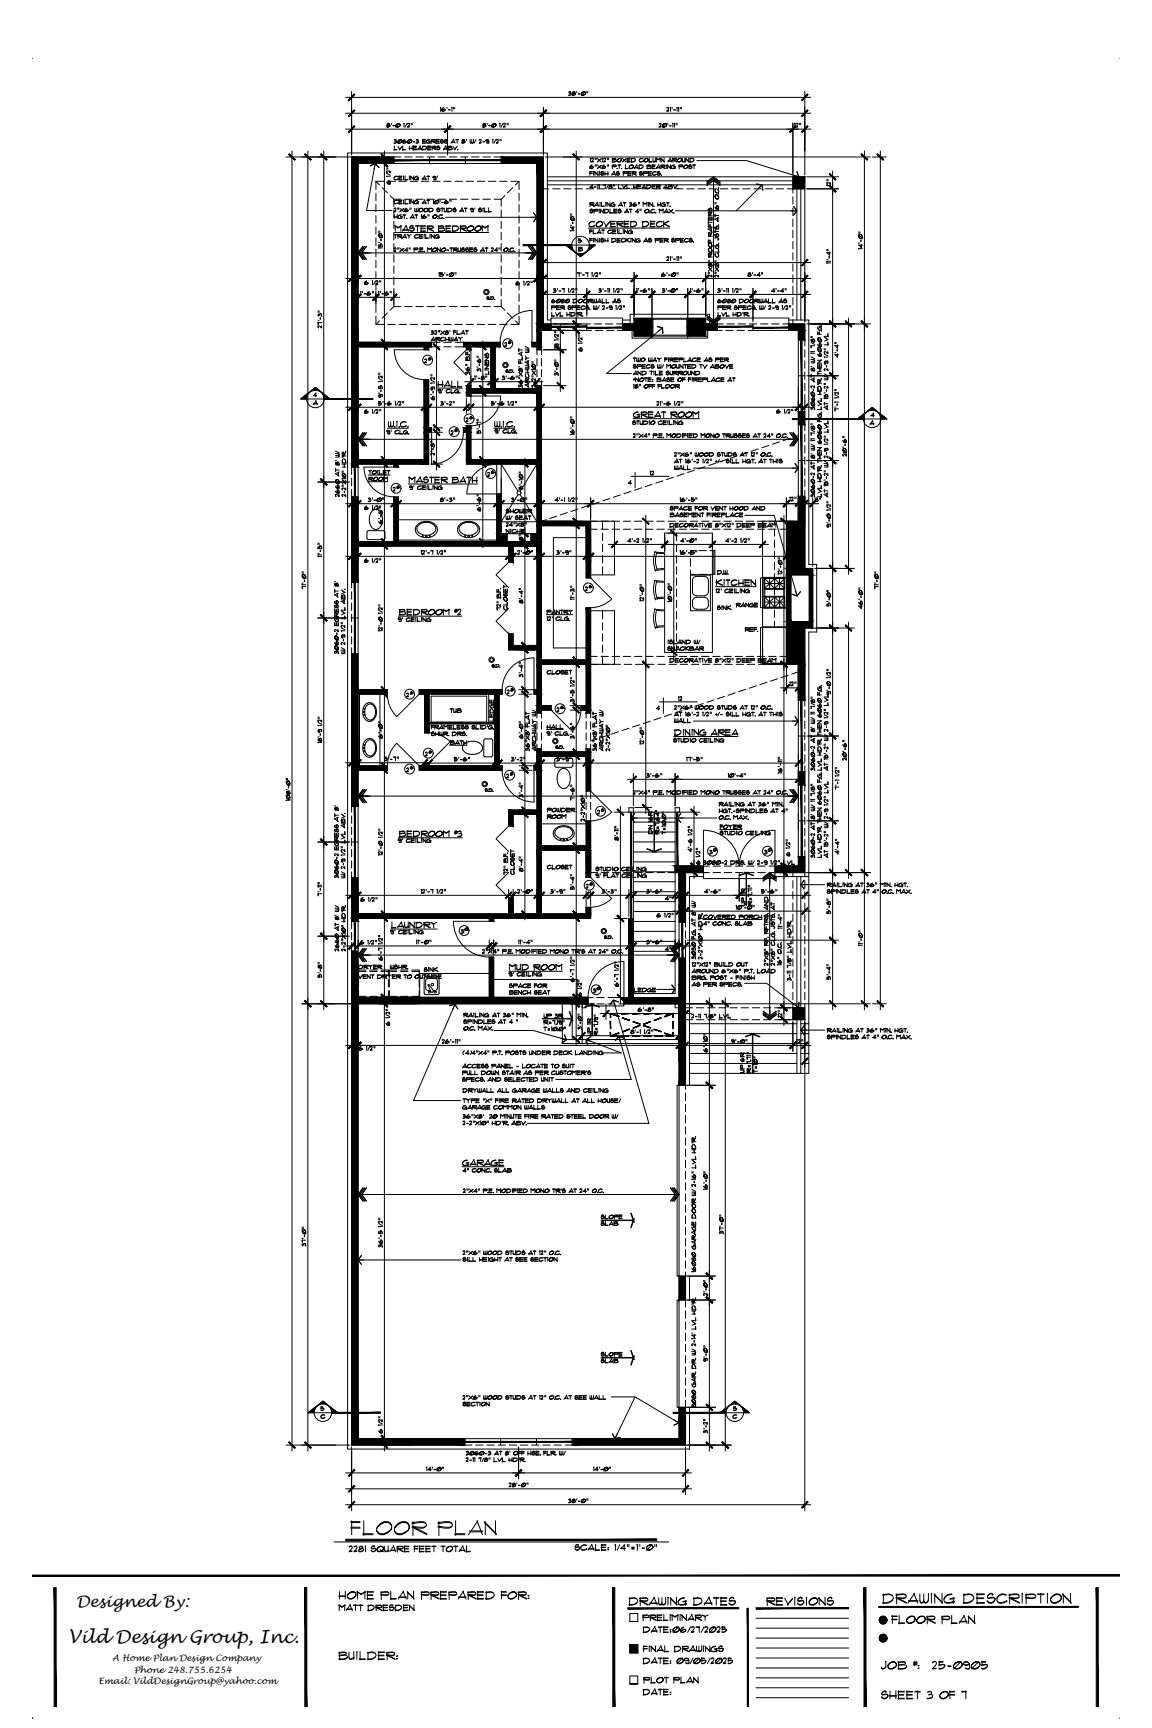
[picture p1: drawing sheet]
<svg xmlns="http://www.w3.org/2000/svg" width="610mm" height="914mm" viewBox="0 0 610 914" stroke-linecap="round" stroke-linejoin="round" font-family="sans-serif">
<defs><g id="words">
<text font-size="12.3" x="185" y="814">FLOOR PLAN</text>
<text font-size="9.7" x="466" y="850">DRAWING DESCRIPTION</text>
<text font-size="9.3" x="36" y="869">Vild Design Group, Inc.</text>
<g font-size="8.4">
<text x="179" y="848">HOME PLAN PREPARED FOR:</text>
<text x="332" y="851">DRAWING DATES</text>
<text x="405" y="851">REVISIONS</text>
<text x="179" y="880">BUILDER:</text>
<text x="466" y="885">JOB #: 25-0905</text>
</g>
<text font-size="8.3" x="40" y="850">Designed By:</text>
<g font-size="7.9">
<text x="471" y="860">FLOOR PLAN</text>
<text x="466" y="900">SHEET 3 OF 7</text>
</g>
<g font-size="7.5">
<text x="310" y="122">%%UCOVERED DECK</text>
<text x="215" y="258">%%UMASTER BATH</text>
<text x="210" y="327">%%UBEDROOM #2</text>
<text x="210" y="444">%%UBEDROOM #3</text>
<text x="243" y="619">%%UGARAGE</text>
</g>
<g font-size="7.1">
<text x="208" y="124">%%UMASTER BEDROOM</text>
<text x="334" y="223">%%UGREAT ROOM</text>
<text x="268" y="515">%%UMUD ROOM</text>
<text x="184" y="823">2281 SQUARE FEET TOTAL</text>
<text x="179" y="854">MATT DRESDEN</text>
<text x="339" y="859">PRELIMINARY</text>
<text x="339" y="865">DATE:06/27/2025</text>
<text x="339" y="876">FINAL DRAWINGS</text>
<text x="339" y="882">DATE: 09/05/2025</text>
</g>
<g font-size="6.6">
<text x="303" y="822">SCALE: 1/4&quot;=1'-0&quot;</text>
<text x="340" y="892">PLOT PLAN</text>
<text x="339" y="898">DATE:</text>
</g>
<g font-size="5.7">
<text x="207" y="81">LVL HEADERS ABV.</text>
<text x="311" y="91">6&quot;X6&quot; P.T. LOAD BEARING POST</text>
<text x="334" y="226">STUDIO CEILING</text>
<text x="353" y="342">ISLAND W/</text>
<text x="237" y="379">TUB</text>
<text x="356" y="384">WALL</text>
<text x="285" y="399" transform="rotate(-90 285 399)">ARCHWAY W/</text>
<text x="321" y="399" transform="rotate(-90 321 399)">ARCHWAY W/</text>
<text x="289" y="431">POWDER</text>
<text x="289" y="435">ROOM</text>
<text x="371" y="488">%%UCOVERED PORCH</text>
<text x="189" y="519">VENT DRYER TO OUTSIDE</text>
<text x="335" y="526">LEDGE</text>
<text x="287" y="540">UP 3R</text>
<text x="314" y="549" transform="rotate(-90 314 549)">UP 1R</text>
<text x="244" y="567">ACCESS PANEL - LOCATE TO SUIT</text>
<text x="244" y="574">SPECS. AND SELECTED UNIT</text>
<text x="244" y="585">TYPE &quot;X&quot; FIRE RATED DRYWALL AT ALL HOUSE/</text>
<text x="244" y="588">GARAGE COMMON WALLS</text>
<text x="244" y="745">SECTION</text>
</g>
<g font-size="5.3">
<text x="300" y="52">38'-0&quot;</text>
<text x="312" y="87">12&quot;X12&quot; BOXED COLUMN AROUND</text>
<text x="311" y="114">SPINDLES AT 4&quot; O.C. MAX.</text>
<text x="311" y="125">FLAT CEILING</text>
<text x="208" y="127">TRAY CEILING</text>
<text x="311" y="129">FINISH DECKING AS PER SPECS.</text>
<text x="305" y="134">B</text>
<text x="349" y="147">6'-0&quot;</text>
<text x="378" y="148" transform="rotate(-90 378 148)">2&quot;X8&quot; ROOF RAFTERS</text>
<text x="395" y="147">8'-4&quot;</text>
<text x="350" y="156">3'-0&quot;</text>
<text x="407" y="156">4'-4&quot;</text>
<text x="291" y="162">6080 DOORWALL AS</text>
<text x="379" y="162">6080 DOORWALL AS</text>
<text x="291" y="169">LVL HD'R.</text>
<text x="379" y="169">LVL HD'R.</text>
<text x="227" y="178">32&quot;X8' FLAT</text>
<text x="227" y="182">ARCHWAY</text>
<text x="445" y="190" transform="rotate(-90 445 190)">4'-4&quot;</text>
<text x="256" y="198" transform="rotate(-90 256 198)">3'-6&quot;</text>
<text x="334" y="193">TWO WAY FIREPLACE AS PER</text>
<text x="334" y="196">SPECS W/ MOUNTED TV ABOVE</text>
<text x="260" y="199" transform="rotate(-90 260 199)">LINENS</text>
<text x="265" y="202">3'-6&quot;</text>
<text x="297" y="200" transform="rotate(-90 297 200)">3'-0&quot;</text>
<text x="334" y="200">AND TILE SURROUND</text>
<text x="334" y="203">*NOTE: BASE OF FIREPLACE AT</text>
<text x="231" y="209">9' CLG.</text>
<text x="278" y="206" transform="rotate(-90 278 206)">36&quot;X8' FLAT</text>
<text x="281" y="206" transform="rotate(-90 281 206)">ARCHWAY W/</text>
<text x="285" y="206" transform="rotate(-90 285 206)">2-2&quot;X10&quot;</text>
<text x="334" y="207">18&quot; OFF FLOOR</text>
<text x="436" y="218" transform="rotate(-90 436 218)">LVL HD'R. THEN 6060 F.G.</text>
<text x="459" y="226">A</text>
<text x="204" y="231">9' CLG.</text>
<text x="256" y="231" transform="rotate(-90 256 231)">5'-7&quot;</text>
<text x="305" y="231" transform="rotate(-90 305 231)">16'-0&quot;</text>
<text x="334" y="233">2&quot;X4&quot; P.E. MODIFIED MONO TRUSSES AT 24&quot; O.C.</text>
<text x="356" y="243">2&quot;X6&quot; WOOD STUDS AT 12&quot; O.C.</text>
<text x="449" y="243" transform="rotate(-90 449 243)">20'-6&quot;</text>
<text x="356" y="250">WALL</text>
<text x="181" y="264" transform="rotate(-90 181 264)">2660 AT 8' W/</text>
<text x="216" y="260">9' CEILING</text>
<text x="194" y="267">3'-0&quot;</text>
<text x="270" y="267">3'-0&quot;</text>
<text x="430" y="267">8&quot;</text>
<text x="436" y="264" transform="rotate(-90 436 264)">LVL HD'R. THEN 6060 F.G.</text>
<text x="256" y="272" transform="rotate(-90 256 272)">6'-6&quot;</text>
<text x="267" y="273">SHOWER</text>
<text x="354" y="271">SPACE FOR VENT HOOD AND</text>
<text x="354" y="275">BASEMENT FIREPLACE</text>
<text x="204" y="278" transform="rotate(-90 204 278)">6'-6&quot;</text>
<text x="267" y="276">W/ SEAT</text>
<text x="267" y="280">24&quot;X8&quot;</text>
<text x="353" y="280">DECORATIVE 8&quot;X12&quot; DEEP BEAM</text>
<text x="267" y="283">NICHE</text>
<text x="278" y="287" transform="rotate(-90 278 287)">8&quot;</text>
<text x="359" y="288">4'-0&quot;</text>
<text x="273" y="295">2'-0&quot;</text>
<text x="379" y="305">D.W.</text>
<text x="278" y="320" transform="rotate(-90 278 320)">8'-4&quot;</text>
<text x="357" y="320" transform="rotate(-90 357 320)">10'-0&quot;</text>
<text x="379" y="324">SINK</text>
<text x="389" y="322">RANGE</text>
<text x="441" y="322" transform="rotate(-90 441 322)">5'-0&quot;</text>
<text x="458" y="323" transform="rotate(-90 458 323)">46'-0&quot;</text>
<text x="270" y="324" transform="rotate(-90 270 324)">CLOSET</text>
<text x="210" y="330">9' CEILING</text>
<text x="393" y="335">REF.</text>
<text x="180" y="347" transform="rotate(-90 180 347)">3060-2 EGRESS AT 8'</text>
<text x="352" y="345">SNACKBAR</text>
<text x="353" y="352">DECORATIVE 8&quot;X12&quot; DEEP BEAM</text>
<text x="278" y="359" transform="rotate(-90 278 359)">3'-4&quot;</text>
<text x="289" y="358">CLOSET</text>
<text x="356" y="377">2&quot;X6&quot; WOOD STUDS AT 12&quot; O.C.</text>
<text x="262" y="383" transform="rotate(-90 262 383)">LEDGE</text>
<text x="227" y="387">FRAMELESS SLID'G.</text>
<text x="204" y="392" transform="rotate(-90 204 392)">6'-0&quot;</text>
<text x="228" y="391">SHWR. DRS.</text>
<text x="278" y="392" transform="rotate(-90 278 392)">6'-0&quot;</text>
<text x="305" y="392" transform="rotate(-90 305 392)">3'-6&quot;</text>
<text x="356" y="394">STUDIO CEILING</text>
<text x="282" y="399" transform="rotate(-90 282 399)">36&quot;X8' FLAT</text>
<text x="324" y="399" transform="rotate(-90 324 399)">2-2&quot;X10&quot;</text>
<text x="240" y="404">5'-6&quot;</text>
<text x="449" y="404" transform="rotate(-90 449 404)">20'-6&quot;</text>
<text x="341" y="412">3'-6&quot;</text>
<text x="436" y="409" transform="rotate(-90 436 409)">LVL HD'R. THEN 6060 F.G.</text>
<text x="155" y="425" transform="rotate(-90 155 425)">108'-0&quot;</text>
<text x="305" y="425" transform="rotate(-90 305 425)">7'-6&quot;</text>
<text x="334" y="422">2&quot;X4&quot; P.E. MODIFIED MONO TRUSSES AT 24&quot; O.C.</text>
<text x="380" y="428">RAILING AT 36&quot; MIN.</text>
<text x="380" y="431">HGT.-SPINDLES AT 4&quot;</text>
<text x="311" y="436" transform="rotate(-90 311 436)">2-2&quot;X10&quot;</text>
<text x="346" y="442" transform="rotate(-90 346 442)">DN 16R</text>
<text x="353" y="443" transform="rotate(-90 353 443)">T=10.0&quot;</text>
<text x="380" y="443">STUDIO CEILING</text>
<text x="436" y="455" transform="rotate(-90 436 455)">LVL HD'R. THEN 6060 F.G.</text>
<text x="445" y="453" transform="rotate(-90 445 453)">4'-4&quot;</text>
<text x="289" y="461">CLOSET</text>
<text x="180" y="466" transform="rotate(-90 180 466)">3060-2 EGRESS AT 8'</text>
<text x="273" y="464" transform="rotate(-90 273 464)">CLOSET</text>
<text x="278" y="462" transform="rotate(-90 278 462)">8'-4&quot;</text>
<text x="314" y="462">STUDIO CEILING</text>
<text x="314" y="466">9' FLAT CEILING</text>
<text x="273" y="474">2'-0&quot;</text>
<text x="291" y="474">3'-9&quot;</text>
<text x="318" y="474">3'-3&quot;</text>
<text x="341" y="474">3'-6&quot;</text>
<text x="372" y="474">4'-6&quot;</text>
<text x="402" y="474">5'-6&quot;</text>
<text x="351" y="478">4&quot;</text>
<text x="437" y="474">SPINDLES AT 4&quot; O.C. MAX.</text>
<text x="389" y="482">10'-0&quot;</text>
<text x="396" y="480" transform="rotate(-90 396 480)">UP 1R</text>
<text x="441" y="485" transform="rotate(-90 441 485)">5'-8&quot;</text>
<text x="371" y="491">4&quot; CONC. SLAB</text>
<text x="181" y="504" transform="rotate(-90 181 504)">2660 AT 8' W/</text>
<text x="351" y="504">4&quot;</text>
<text x="189" y="514">DRYER WSHR.</text>
<text x="224" y="515">SINK</text>
<text x="408" y="512" transform="rotate(-90 408 512)">2&quot;X8&quot; RF. RFTRS. AND</text>
<text x="171" y="518" transform="rotate(-90 171 518)">5'-8&quot;</text>
<text x="268" y="518">9' CEILING</text>
<text x="365" y="516">AROUND 6&quot;X6&quot; P.T. LOAD</text>
<text x="365" y="520">BRG. POST - FINISH</text>
<text x="441" y="519" transform="rotate(-90 441 519)">5'-4&quot;</text>
<text x="269" y="524">SPACE FOR</text>
<text x="269" y="527">BENCH SEAT</text>
<text x="365" y="523">AS PER SPECS.</text>
<text x="244" y="539">RAILING AT 36&quot; MIN.</text>
<text x="337" y="537">6'-8&quot;</text>
<text x="244" y="543">SPINDLES AT 4 &quot;</text>
<text x="244" y="546">O.C. MAX.</text>
<text x="287" y="547">T=10.0&quot;</text>
<text x="309" y="546" transform="rotate(-90 309 546)">3'-0&quot;</text>
<text x="437" y="551">SPINDLES AT 4&quot; O.C. MAX.</text>
<text x="376" y="558" transform="rotate(-90 376 558)">6'-10&quot;</text>
<text x="386" y="554">9'-0&quot;</text>
<text x="395" y="569" transform="rotate(-90 395 569)">UP 6R</text>
<text x="402" y="569" transform="rotate(-90 402 569)">T=10&quot;</text>
<text x="244" y="570">PULL DOWN STAIR AS PER CUSTOMER'S</text>
<text x="244" y="579">DRYWALL ALL GARAGE WALLS AND CEILING</text>
<text x="244" y="593">36&quot;X8' 20 MINUTE FIRE RATED STEEL DOOR W/</text>
<text x="244" y="622">4&quot; CONC. SLAB</text>
<text x="376" y="631" transform="rotate(-90 376 631)">16'-0&quot;</text>
<text x="317" y="646">SLOPE</text>
<text x="317" y="650">SLAB</text>
<text x="163" y="661" transform="rotate(-90 163 661)">37'-0&quot;</text>
<text x="244" y="665">2&quot;X6&quot; WOOD STUDS AT 12&quot; O.C.</text>
<text x="369" y="674" transform="rotate(-90 369 674)">16080 GARAGE DOOR W/ 2-16&quot; LVL HD'R.</text>
<text x="376" y="687" transform="rotate(-90 376 687)">2'-0&quot;</text>
<text x="317" y="719">SLOPE</text>
<text x="317" y="722">SLAB</text>
<text x="376" y="722" transform="rotate(-90 376 722)">9'-0&quot;</text>
<text x="244" y="742">2&quot;X6&quot; WOOD STUDS AT 12&quot; O.C. AT SEE WALL</text>
<text x="268" y="788">28'-0&quot;</text>
<text x="300" y="797">38'-0&quot;</text>
</g>
<g font-size="4.9">
<text x="192" y="220">6 1/2&quot;</text>
<text x="347" y="253" transform="rotate(-90 347 253)">12</text>
<text x="362" y="372" transform="rotate(-90 362 372)">12</text>
<text x="380" y="435">O.C. MAX.</text>
<text x="190" y="478">6 1/2&quot;</text>
<text x="341" y="501">3'-6&quot;</text>
<text x="384" y="654" transform="rotate(-90 384 654)">37'-0&quot;</text>
<text x="169" y="752">C</text>
<text x="387" y="752">C</text>
</g>
<g font-size="4.6">
<text x="60" y="879">A Home Plan Design Company</text>
<text x="71" y="885">Phone 248.755.6254</text>
<text x="52" y="891">Email: VildDesignGroup@yahoo.com</text>
</g>
<g font-size="4.4">
<text x="268" y="183">8</text>
<text x="259" y="252">6</text>
<text x="226" y="400">6</text>
<text x="216" y="408">6</text>
<text x="269" y="411">8</text>
<text x="406" y="452">0</text>
<text x="311" y="470">6</text>
<text x="245" y="494">0</text>
<text x="315" y="525">0</text>
</g>
</g></defs>
<!-- layer: TEXT -->
<g fill="none" stroke="#000" stroke-width=".53">
<path d="M17 31h.1M593 31h.1M209 74h1l-1 1M210 75l2-1a1.1 1.1 0 0 1 0 2 1.1 1.1 0 0 1-2-1l2-1a1.1 1.1 0 0 1 0 2 1.1 1.1 0 0 1-2-1M212 74l-2 2M214 74h-1v1l1 1 1-1h-1h-1M214 74l-1 1M216 75l1-1h1a1.1 1.1 0 0 1-1 2 1.1 1.1 0 0 1-1-1l1-1h1a1.2 1.2 0 0 1-1 2 1.2 1.2 0 0 1-1-1M218 74l-2 2M221 74h-1h1v1M224 74h1M224 74v2"/>
<path d="M227 74a1.2 1.2 0 0 0-1 0 1.2 1.2 0 0 0 0 2l2-1M227 74l-1 1M228 74v2M230 74h-2h2v1h-2M231 74h1M231 74v2M234 74h-1M234 74h-1l2 1h-1h-1M236 74h-1M236 74h-1l2 1h-1h-1M239 76l1-2 1 2M241 74h2"/>
<path d="M242 74v2M245 74l1 1-1 1-1-1 2-1zM246 74h-1M246 75h-2M247 74h.1M249 74v2l1-1v-1M251 74l-1 2-1-1M251 75l-1 1v-1M252 74l-1 2M254 74h1l-1 2 1-1M254 74h.1M255 76h-1"/>
<path d="M256 75h.1M257 74h1M259 75h-2a.7 .7 0 0 1 1-1 .7 .7 0 0 1 1 0v2h-1M259 74l-2 1M259 75h-1M261 74v2M261 74h.1M262 74l-1 2M263 74h1l-1 2 1-1M263 74h.1M264 76h-1M265 74v1"/>
<path d="M198 90l1-3-5 24h13M201 89l-2-2-3 1 3-1 2 2M208 94l1-1h1a1.2 1.2 0 0 0-1 0 1.2 1.2 0 0 0 0 2h2M211 95h-2M211 95h2M211 94h2M211 93h2M211 93v2M214 93v2M214 95h2M217 93v2M217 93l2 2"/>
<path d="M219 93v2M221 93a1.2 1.2 0 0 0-1 1 1.2 1.2 0 0 0 0 1h2h-3M221 93l-2 1M221 94v1M222 94h-1M224 95h1M225 93v2M225 93l-2 2M226 93h1M227 93v2M229 94h2M231 94h-2a.7 .7 0 0 1 1-1 .7 .7 0 0 1 1 1v1h-1"/>
<path d="M231 94h-2M231 95h-1M231 93v1M312 91v2M312 99h2M313 98v2M314 98l-2 1h2M314 91v2M315 99h.1M315 91v2M316 98v2M316 91v2l-1-2"/>
<path d="M316 98h.1M317 98v2M317 98h.1M317 91v2M318 91h1a1 1 0 0 1 0 2 .8 .8 0 0 1-1 0v-1M319 98h1M320 91v2M320 98v2M322 91v2M322 98l-1 2M323 98v1h1l-2 1 2-2zM324 98l-2 1"/>
<path d="M324 98h-2M324 93l1-2 1 2M324 99h-2M325 98h.1M326 91h1a1.1 1.1 0 0 1 1 2 1 1 0 0 1-2 0v-1M327 100h2M327 98v2M329 98l1 2M330 91v2M331 98l-1 2M332 100h1M332 98v2"/>
<path d="M332 93h2M332 91v2M335 91v2M335 92l2 1M335 99h2M335 98v2M337 98v2M337 98h2M337 100h2M337 99h2M338 98v2M338 91h2a1 1 0 0 1 0 2 .8 .8 0 0 1-1 0l-1-1"/>
<path d="M340 100l1-2 1 2M340 99h2M341 91v2M342 98h2M342 98h2v1l-2 1M342 98v2M343 93h2M343 91v2M344 99l-2 1M345 98h2M345 100h2M345 99h1"/>
<path d="M345 98v2M347 91a1.2 1.2 0 0 0-1 0 1.2 1.2 0 0 0 0 2l1-1M347 98h2v1h-2M347 98h2M347 98v2M348 91h1a1 1 0 0 1 0 2 .8 .8 0 0 1-1 0v-1M349 100l-2-1 2 1M350 93h.1M351 99h2M352 98l1 2M353 98l-2 2M354 98h2"/>
<path d="M354 98h2l-2 1M354 99h2v1h-2M354 98v2M356 99l-2 1M356 98l1 2M358 98l-1 2M359 100h.1M369 85h26l28 9-3-1M374 98l4-2 3 2M374 98l4-3 3 3M374 97l4-2 3 2M374 97l4-3 3 3"/>
<path d="M374 96l4-2 3 2M378 94v77M380 100h.1M422 91l1 3-3 1M208 110h2l-2 2h1M208 115h2M209 114v2M209 110l-1 1M209 112h-1M210 114v2M210 106h-1l-1 1M210 106a1.1 1.1 0 0 0-1 0 1.1 1.1 0 0 0 0 2l2-1"/>
<path d="M210 110v1M211 107l-2 1M211 110v1M211 108h2M211 107h2M211 106h2M211 106v2M212 110l2 2M212 114a1.2 1.2 0 0 0-1 0 1.2 1.2 0 0 0 0 2l2-1M212 114l-1 1M213 114v2M213 115h-2"/>
<path d="M213 115h-1M213 114l-1 1M213 114h2M214 106v2M214 110l-2 2M214 114v2M214 111l1-1-1 1v1h1h1l-1-1-1 1 2-1M214 108h2M215 116h.1M216 111l-2 1M217 106v2M217 110v1"/>
<path d="M217 116l1-2 1 2M217 115h2M217 106l2 2-2-2M219 106v2M219 110l1 2v-2M219 112h1M220 114h1M220 114v2M221 106a1.2 1.2 0 0 0-1 0 1.2 1.2 0 0 0 0 2h2M221 106l-2 1M221 110v2h-1M221 111v1h-1"/>
<path d="M221 107v1M222 107l-3 1M222 107h-1h1M222 111v-1h2a1.1 1.1 0 0 1-1 2 1.1 1.1 0 0 1-1-1l2-1a1.1 1.1 0 0 1-1 2 1.1 1.1 0 0 1-1 0M223 114v2M224 107h1M224 111l1-1h1a1.2 1.2 0 0 1 0 2 1.2 1.2 0 0 1-2 0l1-1 1-1a1.1 1.1 0 0 1 0 2 1.1 1.1 0 0 1-2 0M225 106v2M225 114l-1 1v1l1-1v-1l-1 1h1M225 114l-1 1M225 106l-2 2M226 115h-2"/>
<path d="M226 106h1M226 114h.1M227 106v2M227 110h2M227 110h1l1 1-1 1h-1zM227 114h.1M229 115l1-1h1a1.2 1.2 0 0 1 0 1 1.2 1.2 0 0 1-2 0l1-1h1a1.1 1.1 0 0 1-1 1 1.1 1.1 0 0 1-1 0M229 111l-2 1M229 106v2M229 106h.1M230 107l1-1h1a1.1 1.1 0 0 1-1 2 1.1 1.1 0 0 1-1-1l1-1h1a1.1 1.1 0 0 1-1 2 1.1 1.1 0 0 1-1-1M232 116h.1"/>
<path d="M232 106l-2 2M232 110l-1 1M232 110l-1 1h2l-1 1h-1a.8 .8 0 0 0 1 0 .8 .8 0 0 0 0-1h-1M233 106h.1M233 110h2M234 107h1M234 110v2M234 114h-1l-1 1M234 114a1.2 1.2 0 0 0-2 0 1.2 1.2 0 0 0 1 2l1-1M234 115h-2M235 116h.1M235 110v2h1h-1"/>
<path d="M236 115h48M236 110v2M236 106l-1 2h1l1-1h-1l-1 1M236 106l-1 1M237 110h2M237 110h1l1 1-1 1h-1M237 107l-2 1M237 110v2M238 106v1M239 106v1M239 111l-2 1M241 110l-1 1"/>
<path d="M241 110h-1v1h1v1h-1a.8 .8 0 0 0 1 0 .8 .8 0 0 0 0-1h-1M243 112h2M244 110l1 2M245 110l-2 2M246 110h1M246 110v2M249 111h1h-1a.7 .7 0 0 1 1-1 .7 .7 0 0 1 0 1v1h-1M249 111h1M251 112h-2M251 110v1M254 110l-1 1M255 110h-1l-1 1h2l-1 1h-1a.8 .8 0 0 0 1 0 .8 .8 0 0 0 1-1h-2"/>
<path d="M256 110v2M256 112h2M256 110v2h2M258 112h2M259 110v2M282 113l2 2-2 2 2-2zM312 107v2M314 107h-2l2 1h-2M315 109l1-2 1 2M318 107v2M321 107v2M321 107l2 2"/>
<path d="M323 107v2M323 109l-2-2v2M325 107a1.1 1.1 0 0 0-2 1 1.1 1.1 0 0 0 1 1h1M325 107l-2 1M329 107v2M329 107l-2 2M330 107h1M331 107v2M334 107h-1h1l-1 1M336 107l-1 1v1h1h1l-1-1-1 1M336 107l-1 1M338 107v1"/>
<path d="M340 107l1 1 1-1M340 107l1 1M340 107v2M342 107v2M342 107l-1 1M343 107v2M344 107l2 2M345 107v2M346 109l-2-2v2M348 107v2M350 107v2M352 107a1.2 1.2 0 0 0-2 1 1.2 1.2 0 0 0 1 1h1"/>
<path d="M352 107l-2 1M353 107h1M353 107v2M358 112h64M378 107h1M378 116l2 1M378 114h2M378 100a1.2 1.2 0 0 0 1 2 1.2 1.2 0 0 0 1 0v-2v2M379 100l-1 1 1 1M379 109l1 2M379 105l-1-1v-1a1.1 1.1 0 0 1 2 1 1.1 1.1 0 0 1-1 1l-1-1 1-1a1.1 1.1 0 0 1 1 1 1.1 1.1 0 0 1 0 1M380 109v2l-1-1 1-1v1v1l-1-1h-1"/>
<path d="M380 119h.1M380 103h.1M380 111h-2M380 115l-2 1M401 100l2-2-13 14M404 101l-1-3-3-1 3 1 1 3M420 109l2 3-2 2M189 134h95M192 130l-3 4 3 3M192 130l-2 4 2 3M193 130l-3 4 3 3M193 130l-2 4 2 3"/>
<path d="M194 130l-3 4 3 3M194 130l-2 4 2 3M208 131l2 1-2 1h1M209 123h50M209 131l-1 1M209 133h-1M210 131v1M211 131v1M212 131l2 2M214 132l-2 1M214 131l-2 2M214 132h2"/>
<path d="M215 131v2M216 131l-2 2h2M216 131v1M217 131v1M219 131l2 1h-2M219 132h2M219 131v2M222 133h.1M222 133h2M222 132h2M222 131h2M222 131v2"/>
<path d="M224 133h.1M226 131l1 1 1-1M226 131l1 1M226 131v2M228 131v2M228 131l-1 1M229 132l1-1h1a1.1 1.1 0 0 1-1 2 1.1 1.1 0 0 1-1-1l1-1 1 1a1.1 1.1 0 0 1-1 1 1.1 1.1 0 0 1-1 0M231 131l2 2M232 131v2M233 131v2M234 132l1-1h1a1.1 1.1 0 0 1-1 2 1.1 1.1 0 0 1-1-1l1-1 1 1a1.2 1.2 0 0 1-1 1 1.2 1.2 0 0 1-1 0M237 132h.1"/>
<path d="M238 131h1M239 131v2M240 131h2v1h-2l2 1M240 132h2M240 131v2M242 133h1h1M242 131l1 2h1M244 131v2M244 132h2a.8 .8 0 0 1 0 1 .8 .8 0 0 1-1 0h-1M245 132h-1M246 131h-1l-1 1h2l-1 1h-1M246 132h2a.8 .8 0 0 1 0 1 .8 .8 0 0 1-1 0h-1"/>
<path d="M247 132h.1M248 131h-1l-1 1h2l-1 1h-1M248 133h2M248 132h2M248 131h2M249 131v2M251 132h1a.8 .8 0 0 1 0 1 .8 .8 0 0 1-1 0M252 132h-1M252 131h-1v1h1v1h-1M254 133h2M255 131l1 2M256 131l-2 2"/>
<path d="M257 131h1M257 131v2M260 131l1 1-1 1h1M261 131l-1 1M261 133h-1M262 132h1M263 131v2M263 131l-1 2h1M264 131v1M265 131v1M267 132l1-1h1a1.1 1.1 0 0 1-1 2 1.1 1.1 0 0 1-1-1l1-1 1 1a1.1 1.1 0 0 1-1 1 1.1 1.1 0 0 1-1 0M269 133h.1"/>
<path d="M272 132l-1-1-1 1M272 131a1.2 1.2 0 0 0-2 0 1.2 1.2 0 0 0 0 2h2M272 133h-2M272 133h.1M280 130l2 4-2 3M281 130l2 4-2 3M281 130l3 4-3 3M282 130l2 4-2 3M299 130h16l-8 6zM300 130h.1M300 130v1M301 131v-1v1"/>
<path d="M301 130v1M301 130v1zM302 130v2M302 131l-1-1 1 2M302 130l1 2M302 130l1 3M302 132v-2v2M304 133l-2-3a5 5 0 0 0 5 4 5 5 0 0 0 5-4l-1 3M306 127h1M306 126h1M306 126v2M308 128h-2"/>
<path d="M308 128l-2-1h2l-1 1h-1M311 121h43M312 132l1-2-1 2M312 130l-1 3M312 130v2M313 132v-2l-1 2M313 130v1M378 133h2M378 122h2M378 140l1 1 1-2v2zM378 134a1.2 1.2 0 0 0 1 2 1.2 1.2 0 0 0 1 0v-2v2M378 124v1h1l1-1v1a.8 .8 0 0 0 0-1 .8 .8 0 0 0-1 0v1"/>
<path d="M378 120v1h1l1-1v1a.8 .8 0 0 0 0-1 .8 .8 0 0 0-1 0v1M379 130h1M380 126v1v-1h-2M380 139v2M380 129v2M380 129v2a1.2 1.2 0 0 1-1 0 1.2 1.2 0 0 1-1-1M380 129h.1M380 132v2M186 157h26M189 155v5M191 154v2M192 154v1"/>
<path d="M193 156h1M193 155h1M194 155l1-1-1 2h1h1l-1-1-1 1M196 155l-2 1M196 156h-2M197 154v1M198 154v1M199 154v7M200 154v2M200 154h.1M201 154v1M202 156h1"/>
<path d="M202 155h1M204 155l1-1-1 1v1h1h1l-1-1-1 1M205 155l-1 1M206 156h-2M206 154v1M207 154v1M208 154v7M258 158h1l-1 1v-1M258 157h.1M259 157h-1l1 1h-1M259 159h.1M260 157v2"/>
<path d="M261 157h-1l1 1-1 1M261 158h-1M262 159h.1M378 141l2 3M379 141l1 3M380 146v1l-1-1h-1l1 1M380 146v1M380 141l-2 3M288 175h12M292 162v2M293 176h1M293 180h1"/>
<path d="M293 178l2 1M295 162v2M295 177v1l-1-1h-1l1 1-1-1M295 177v1M295 180h-2M297 172v16M297 162v2M301 163h1a.8 .8 0 0 1 0 1 .8 .8 0 0 1-1-1M302 162h-1l1 1v1l-1-1M303 162v2M305 162v2M309 162a1.2 1.2 0 0 0-1 0 1.2 1.2 0 0 0 0 2l1-1"/>
<path d="M310 163h1a.8 .8 0 0 1 0 1 .8 .8 0 0 1-1-1M311 162h-1l2 1-1 1-1-1M312 164h.1M314 162v2h1v-2M316 162v2l-2-1M316 163l-1 1v-1M317 162l-1 2M319 162h1l-1 2h1h-1M324 163h-2a.7 .7 0 0 1 1-1 .7 .7 0 0 1 1 0v2h-1l1-1M326 162v2M328 162l-1 2M328 162h1l-1 2h1h-1"/>
<path d="M348 175l3-2-30 25h13M351 176v-3h-3l3 1v2M374 167l4 2 3-2M374 167l4 3 3-3M374 168l4 2 3-2M374 168l4 3 3-3M374 169l4 2 3-2M380 162v2M382 162v2M385 162v2M389 163h1a.9 .9 0 0 1 0 1 1.1 1.1 0 0 1-2-1M390 162h-1l1 1v1l-2-1"/>
<path d="M391 162v2M393 162v2M397 162a1.2 1.2 0 0 0-1 0 1.2 1.2 0 0 0 0 2l1-1M398 163h1a.8 .8 0 0 1 0 1 .8 .8 0 0 1-1 0v-1M399 162h-1v1h2l-1 1-1-1M400 164h.1M402 162v2h1v-2M404 162v2l-2-1M404 163l-1 1v-1M405 162l-1 2M407 162h1l-1 2h1h-1M412 163h-2a.7 .7 0 0 1 1-1 .7 .7 0 0 1 1 0v2h-1l1-1"/>
<path d="M414 162v2M416 162l-1 2M416 162h1l-1 2h1h-1M429 179h1M429 178h1M429 180l1 1 1-2v2zM429 180l1 1M430 180l1 1M436 178h2M438 177v1M438 180l-2-2 2 2M438 180l-2 1"/>
<path d="M246 193h1M246 188h2M247 186v2M247 197v1M247 189v2M247 194l1 2M248 196l-1-1v1h1v-1v-1l-1 1 1 1M248 194v2M248 197v1v-1l-1 1v-1v1M248 189v2v-2l-1 2v-2v2h2M248 188h.1M248 186h.1"/>
<path d="M268 196h1h-1l1 1h-1M270 196v1l1-1h-1h1M288 185h12M294 182v2M294 182v2a.7 .7 0 0 1-1-1 .7 .7 0 0 1 1-1h1v1M295 182v1M295 184h-1M297 182v25M429 190h2v1M429 199h2M429 194h1M429 183h2"/>
<path d="M429 191l2 1h-2M429 183v1M429 198v2M429 189l2 1M429 186h.1M429 181l2 1M429 195l1 1 1-1v1zM429 195l1 1M430 195l1 1M431 187h-2M431 186h-2M436 199h2v2"/>
<path d="M436 182h2M436 198l2 1M436 187l2 1M437 191v2a.7 .7 0 0 1-1-1 .7 .7 0 0 1 1-1h1v1M437 199l1 1M438 191v1M438 195v1l-1-1h-1v1M438 186v1l-1-1h-1v1M438 195v1M438 186v1M438 181v2M438 189h-2"/>
<path d="M159 211h.1M160 211h.1M160 210v1v-1M160 210v1M161 210v1v-1M161 210v1M161 209v2v-2M162 209l-1 2M162 209l-1 2 1-2M162 211a5 5 0 0 1 5-5 5 5 0 0 1 5 5M162 209v2M163 208l-1 3v-3"/>
<path d="M163 208l-1 3M165 207l2-1 2 1M165 206h4M165 206h3M166 206h2M166 214h2M166 205h2M166 205h1M167 205h.1M167 205l8 6h-16M167 205l-8 6M167 208v2"/>
<path d="M167 212l1 2M167 208l-1 1h2h-2M167 212l-1 2M171 208l1 3M171 208l1 3-1-3M172 209v2M172 209v2v-2M172 209l1 2M172 209l1 2v-2M173 210v1M173 210v1v-1M173 210l1 1v-1"/>
<path d="M174 211h.1M175 211h.1M231 205h14M232 202v3M234 202v3M237 202l1 3M237 202l-2 3M239 202v3M242 202v3M288 204h12M429 211l2 1v-2l-1 1 1 1M429 204l1 1"/>
<path d="M429 213l2 2M429 208l2 2M429 216v1v-1h1M429 211l1 1M430 215l-1-1v-1a1.1 1.1 0 0 1 2 0 1.1 1.1 0 0 1-1 2l-1-1v-1a1.2 1.2 0 0 1 2 0 1.2 1.2 0 0 1 0 2M430 210l-1-1v-1a1.1 1.1 0 0 1 2 0 1.1 1.1 0 0 1-1 2l-1-1v-1a1.1 1.1 0 0 1 2 0 1.1 1.1 0 0 1 0 2M431 204v1l-1-1-1 1M431 200l-2 1 2 1M436 215l2 2M436 214h2M436 200l2 1h-2M437 209l1 1"/>
<path d="M438 205v1l-1-2-1 1v1M438 210l-1-1v1M438 205v1M438 211h-2M438 215l-2 1M456 220v2v-2M456 220v2M457 219l-1 3v-2M457 219l-1 3M457 219l-1 3 1-3M458 218l-1 4M459 217h3h2"/>
<path d="M460 217h3M460 216h3M461 216h1M462 218v3M462 219l-1 1h2M465 218l1 4M466 219l1 3-1-3M466 219l1 3M466 219l1 3v-2M467 220v2M467 220v2v-2M183 239h.1"/>
<path d="M183 239l-1 2M189 232h233M192 229l-3 3 3 4M192 229l-2 3 2 4M193 229l-3 3 3 4M193 229l-2 3 2 4M194 229l-3 3 3 4M194 229l-2 3 2 4M205 227h11M206 223v3h1v-3M208 223v3h-1v-1M208 225l-1 1v-1"/>
<path d="M210 223v3M215 223h-2l-1 2M215 223a1.8 1.8 0 0 0-3 0 1.8 1.8 0 0 0 0 3l3-1M261 227h11M262 223v3h1v-3M262 228h1M263 228h-1a.7 .7 0 0 1 1-1 .7 .7 0 0 1 0 1v1h-1h2M263 228h-1M264 227v1M264 223v3h-1v-1l-1 1v-1M264 225v1l-1-1M265 226h.1"/>
<path d="M266 223v3M267 226h.1M268 228l-1-1-1 1M268 227a1.1 1.1 0 0 0-2 1 1.1 1.1 0 0 0 1 1h1M268 229h-2M269 229h1M269 227v2M271 223h-1l-2 2M271 223a1.8 1.8 0 0 0-2 0 1.8 1.8 0 0 0 0 3l2-1M271 225l-3 1M272 226h.1M272 227a1.1 1.1 0 0 0-1 1 1.1 1.1 0 0 0 0 1h2"/>
<path d="M272 227l-1 1M273 228v1M273 229h-2M273 228h-1M273 229h.1M335 222h35M418 229l2 3-2 4M418 229l3 3-3 4M419 229l2 3-2 4M419 229l3 3-3 4M420 229l2 3-2 4M429 236h2v1"/>
<path d="M429 229h2M429 225h1M429 224h1M429 237l2 1h-2M429 229v1M429 235l2 1M429 233h.1M429 232h.1M429 227l2 1M429 226l1 1M429 226l1 1v-2l1 2h-1zM430 226l1 1"/>
<path d="M431 233h-2M431 232h-2M436 229h2M436 234l2 1M436 225l2 1M437 237v2a.7 .7 0 0 1-1-1 .7 .7 0 0 1 1-1h1v1M438 237v1M438 232v1l-1-1-1 1M438 223v1M438 227v2M438 232v1M438 235h-2"/>
<path d="M438 223v1h-2M438 226l-2 1M454 222l8-6 7 6zM454 222h.1M454 221v1M454 221h.1M454 221l1 1M455 221v1M455 220v2v-2M456 220l-1 2M457 222a5 5 0 0 1 4-5 5 5 0 0 1 5 5M467 220l1 2v-2"/>
<path d="M468 220v2M468 221v1M468 221v1v-1M469 221l-1 1M469 221h.1M469 221v1M469 222h.1M181 246h2M181 251l2 2M181 247h2M181 245h2M181 241h2"/>
<path d="M181 245v-1l1-1h1v2M181 254l2 2M181 259v-1l2 1v-1v1M182 253l-1-1v-1a1.1 1.1 0 0 1 2 0 1.1 1.1 0 0 1-1 2l-1-1v-1a1.1 1.1 0 0 1 2 0 1.1 1.1 0 0 1-1 2M182 243l1 2M183 253l-2 1M183 254l-2 2M195 251h11M195 255h10M195 253h2v1l-2-1 2 1-2-1h2M195 253h2M195 249h2"/>
<path d="M195 252v3M196 249v2M197 250l1-1h1a1.1 1.1 0 0 1-1 2 1.1 1.1 0 0 1-1-1l1-1h1a1.1 1.1 0 0 1-1 2 1.1 1.1 0 0 1-1-1M198 254l1-2 1 1a1.1 1.1 0 0 1-1 1 1.1 1.1 0 0 1-1 0l1-1h1a1.1 1.1 0 0 1-1 1 1.1 1.1 0 0 1-1 0M200 249v2M200 254l1-2 1 1a1.1 1.1 0 0 1 0 1 1.1 1.1 0 0 1-2 0l1-1h1a1.1 1.1 0 0 1 0 1 1.1 1.1 0 0 1-2 0M201 251h1M201 249v2M203 249h1M203 251h1M203 250h1M203 249v2h1"/>
<path d="M203 252l1 1 1-1M203 253h1M203 252v2M205 249h1M205 252v2M205 253h-1M206 249v2M216 256h37M265 246l9 14M284 246l-9 14M358 243l1 2M358 243l-1 2"/>
<path d="M360 243v2M363 243v2M365 243l-2 1 1 1 1-1-2 1M367 248h55M369 243h1l-1 2h1h-1M372 243v2M374 243l-1 2M374 243h1l-1 2h1h-1M379 244v1M381 243l-1 2M384 244h2a.8 .8 0 0 1 0 1 .8 .8 0 0 1-1 0h-1M385 243l-1 1h2l-1 1-1-1"/>
<path d="M387 243v2M387 245h2M389 245h2M390 243v2M393 243v2M395 243v2M397 243a1.1 1.1 0 0 0-2 1 1.1 1.1 0 0 0 1 1h1M397 244v1M397 245h-2M398 243v2M400 245h.1M401 245l2-2 1 2"/>
<path d="M402 245h2M405 243v2M408 243v2M409 243v2M411 243v2M412 243v2M412 244h2a.8 .8 0 0 1 0 1 .8 .8 0 0 1-1 0h-1M413 243h-1M414 243h-1l-1 1h2l-1 1-1-1M421 245l1 3-1 2M429 245h2M429 240h1"/>
<path d="M429 257l1 1h1v-1h-1l1 1M429 251h1M429 244v2M429 259l2 2M429 254l2 2M429 257l1 1M429 241l1 1 1-1v1zM429 241l1 1M430 241l1 2M430 256l-1-1v-1a1.1 1.1 0 0 1 2 0 1.1 1.1 0 0 1-1 2l-1-1v-1a1.2 1.2 0 0 1 2 0 1.2 1.2 0 0 1 0 2M431 250v1l-1-1-1 1M431 246l-2 1 2 1"/>
<path d="M436 245l2 1v1M436 260h2M436 246l2 1h-2M436 244l2 1M437 255l1 1M437 245l1 1M438 251v1l-1-1h-1v1M438 241v1l-1-1-1 1M438 256l-1-1v1M438 251v1M438 241v1M438 257h-2"/>
<path d="M181 263v-1l2 1v-1v1M274 262l-9 14M275 262l9 14M357 279v69M394 273h16l12 42-1-3M430 261l-1-1v-1a1.1 1.1 0 0 1 2 1 1.1 1.1 0 0 1-1 1l-1-1v-1a1.1 1.1 0 0 1 2 1 1.1 1.1 0 0 1 0 1M436 262l2 1M438 261l-2 1M353 282h4M181 317h2M181 312l2 2M182 315v2"/>
<path d="M183 312h.1M183 317l-1-2v2M183 317l-3 1 3 2M183 313l-2 1M186 308h3M263 319h1M263 318h1M263 313h2M263 312v1M263 316h2M263 315v1v-1l1 1M379 310h21"/>
<path d="M379 308l3 2M379 312v2M379 312h.1M379 307v3M380 312h1l-1 2 1-1M381 314h-1M382 312h.1M382 307l-3 1 3 2M382 307l-3 1M383 307v3M384 307h2M385 307v3"/>
<path d="M386 312a1.1 1.1 0 0 0-2 0 1.1 1.1 0 0 0 0 2l2-1h-2M386 312h-1l-1 1M386 314h2M386 313h2M386 312h2M386 312v2h2M389 312v2M389 314h2M389 312v2h2M390 307h-2l-1 1M390 307a1.8 1.8 0 0 0-3 0 1.8 1.8 0 0 0 0 3l3-1M390 309h-3"/>
<path d="M391 309h2M391 307v3M392 312v2M393 307v3M394 312v2M394 307h3M394 310h3M394 308h2M394 314l-2-2 2 2M394 307v3M394 313l2-1a1.2 1.2 0 0 0-1 0 1.2 1.2 0 0 0 0 2l2-1M396 313v1"/>
<path d="M397 313h-2M397 313h-1h1M397 307l3 3M397 307v3M400 307v3M424 313l-2 2-3-1M180 323h3M180 327h3M181 332l2 1M181 323l2 2M181 336v2a.7 .7 0 0 1 0-1 .7 .7 0 0 1 0-1h1v1M182 336v1"/>
<path d="M182 331v1l-1-1v1M182 331l1 1M182 321v2M182 326v2M183 334h-2M183 321v2M183 326v2M183 324l-2 1M186 327h3M211 326h33M263 322h2M263 320v1"/>
<path d="M263 322v1M265 320v1l-1-1h-1v1M289 325h14M289 323h3l-1 1h-2M289 324h3M289 323h3M290 327v1M290 323v2M290 327h1l-1 1h1M291 326l-1 1M291 328h-1M292 324h2"/>
<path d="M292 326v1M293 323l1 2M293 323l-1 2M294 327h1h1a1.2 1.2 0 0 0-1 0 1.2 1.2 0 0 0-1 1h2M294 325v-2l2 2M296 323v2M296 328h-2M297 323h1M297 328h1M297 326v3M297 323v2M298 323h3l-1 1h-2"/>
<path d="M298 324h2M298 323h2M299 323v2M299 324l2 1-2-1M300 326a1.1 1.1 0 0 0-1 1 1.1 1.1 0 0 0 0 1h2h-2M300 327l-1 1M301 327v1M301 323h1M301 323l1 1M301 327l-1 1M301 327h-1M301 328h.1"/>
<path d="M302 323v2M303 323l-1 1M180 344h2v2M181 345h2l-2 1M181 343l2 1M182 344v1M182 340v1l-1-1v1M182 340l1 1M186 346h3M260 352l2 1h-1h-1M261 352h-1M261 352h-1l2 1h-2"/>
<path d="M262 353h.1M263 352v1M264 352h-2h1h1l-1 1h-1h2M264 353h.1M310 376v1M314 378h2M314 377v1M316 379h-2l2 2M358 377l1 2M358 377l-1 2M360 377v2M363 377v2"/>
<path d="M365 377l-2 1 1 1 1-1-2 1M369 377h1l-1 2h1M370 379h-1M372 377v2M374 377l-1 2M374 377h1l-1 2h1M375 379h-1M381 377l-1 2M385 377l-1 1h2l-1 1-1-1a.8 .8 0 0 0 1 1 .8 .8 0 0 0 1-1h-2M387 377v2M387 379h2M389 379h2"/>
<path d="M390 377v2M393 377v2M395 377v2M397 377a1.1 1.1 0 0 0-2 0 1.1 1.1 0 0 0 1 2h1M397 378v1M397 378l-2 1M398 377v2M400 379h.1M401 379l2-2 1 2M405 377v2M408 377v2M409 377v2"/>
<path d="M411 377v2M412 377v2M413 377h-1M414 377h-1l-1 1h2l-1 1-1-1a.8 .8 0 0 0 1 1 .8 .8 0 0 0 1-1h-2M421 379l1 3-1 2M429 374h2M429 369h1M429 374v1M429 380l2 1M429 372l2 1M429 371l1 1 1-2v2zM429 371l1 1"/>
<path d="M430 371l1 1M431 378h-2M431 377h-2M436 369h2M436 378l2 1M436 369l2 2M438 377v1l-1-1h-1v1M438 367v2M438 372v1M438 377v1M438 380h-2M438 372v1h-2"/>
<path d="M438 370l-2 1M238 394h9M238 392h2l-2 1M238 393h2v1h-2M238 392v2M240 393l-2 1M241 393h2M241 394h2M242 392l1 2M242 392l-1 2M244 392v2M245 393h2"/>
<path d="M245 392v2M247 392v2M289 386h9M289 388h2h-1v-1a1.2 1.2 0 0 1 1 2h-1M289 388h2M289 385h2M290 384v2M291 389h-1M291 384v2M292 386l1-2 1 2M292 387v1M292 385h2"/>
<path d="M294 386h2M294 385h2M294 395h1h-1h1l-1 1h1v-1h-1M294 384v2M296 387a1.1 1.1 0 0 0-2 0 1.1 1.1 0 0 0 0 2h2h-2M296 387h-1l-1 1M296 396h.1M296 395v1l2-1h-1h-1h2M296 389h2M296 386h2M296 385h2M296 387v2"/>
<path d="M296 384v2M298 396h-2M298 388l2-1a1.1 1.1 0 0 0-2 1 1.1 1.1 0 0 0 1 1h1M298 396h.1M300 389h-2M310 396v2M314 393h.1M314 392h.1M314 387h.1M314 385h2M314 383h2M314 394l1 1h1l-1-1v1"/>
<path d="M314 383v2M314 396v1v-1l1 1M314 394l1 1M314 388v1M314 387v2l1-2 1 2h-1zM316 391l-2-2 2 2M316 389l-2 2M356 390h35M357 387h3M357 386h2l1 1-1 2h-2M357 386v3M362 386v3"/>
<path d="M362 386l3 3M363 386v3M365 386v3M366 386v3M367 382h55M367 386l3 3M367 386v3M370 386v3M373 386a1.7 1.7 0 0 0-2 1 1.7 1.7 0 0 0 0 2h3M373 386l-2 1-1 1M373 387v2M374 388h-2"/>
<path d="M374 387l-2 1M378 386l1 3M378 386l-2 3M380 386h3v1v1l-3-1M380 387h3M380 386v3M380 388l3 1M380 387l3 2M384 389h2M384 388h2M384 387h2M384 386h2"/>
<path d="M384 386v3M387 388h3M389 386l1 3M389 386l-2 3M429 381h2v1M429 390h2M429 385h1M429 395l1 1M429 382h2l-2 1M429 389v1M429 399l2 2M429 386l1 1"/>
<path d="M429 386l1 1v-2l1 2h-1zM430 386l1 1M431 395v1l-1-1h-1v1M431 391l-2 1 2 1M436 390h2v2M436 391h2l-2 1M436 389l2 1M437 382v1h-1a1.2 1.2 0 0 1 2-1v1M437 400l1 1M437 390l1 1M438 382v1M438 395v1l-1-1-1 1"/>
<path d="M438 386v1l-1-1h-1v1M438 395v1M438 386v1M192 418l-3 3 3 4M192 418l-2 3 2 4M193 418l-3 3 3 4M193 418l-2 3 2 4M194 418l-3 3 3 4M194 418l-2 3 2 4M257 418h1l-1 1M257 418l1-1-1 1h1h-1M258 419h.1"/>
<path d="M259 417v2M260 418h-1h1v1h-1l1-1M261 419h.1M418 418l2 3-2 4M418 418l3 3-3 4M419 418l2 3-2 4M419 418l3 3-3 4M420 418l2 3-2 4M429 420h2M429 416h1M429 415h1M429 402l2 1v-1v-1l-1 1 1 1"/>
<path d="M429 420v1M429 404l2 2M429 418l2 1M429 407v1v-1h1M429 402l1 1M429 417l1 1M429 417l1 1v-2l1 2h-1zM430 417l1 1M430 406l-1-1v-1a1.1 1.1 0 0 1 2 0 1.1 1.1 0 0 1-1 2l-1-1v-1a1.2 1.2 0 0 1 2 0 1.2 1.2 0 0 1 0 2M430 401l-1-2a1.1 1.1 0 0 1 2 0 1.1 1.1 0 0 1-1 2l-1-2a1.1 1.1 0 0 1 2 0 1.1 1.1 0 0 1 0 2M436 406l2 2M436 404h2"/>
<path d="M436 415h2M436 419h2M436 415l2 2M438 401l-1-2v2M438 414v1M438 418v2M438 402h-2M438 406h-2M438 417l-2 1M181 435h2M181 431l2 1M182 433v3"/>
<path d="M183 431h.1M183 436l-1-2v-1v3M183 436l-3 1 3 1M183 432l-2 1M186 427h3M189 421h233M334 433h45M336 431l-2 2 2 2-2-2zM346 430v21M347 436h2M347 431h2M347 433v1h2v-1l-1-1v1l1 1"/>
<path d="M360 431l-2 2 2 2M360 431l-1 2 1 2M381 439h12M381 437h1M381 436v3M383 438l1-1h1a1.2 1.2 0 0 1-1 1 1.2 1.2 0 0 1-1 0v-1h2a1.1 1.1 0 0 1-1 1 1.1 1.1 0 0 1-1 0M386 437h1h-1M387 437v2M388 437h-2M388 437h2M388 436v3M390 437v2"/>
<path d="M392 437h-2h2v1l-2-1M429 427h2v1M429 438l2 1M429 436h2M429 431h1M429 428l2 1h-2M429 435v2M429 426l2 1M429 424h.1M429 423h.1M429 432l1 1v-1l1 1zM429 432l1 1"/>
<path d="M430 432l1 1M431 424h-2M431 423h-2M431 437l-2 1M436 436h2v2M436 437l2 1h-2M436 435l2 1M436 424l2 1M437 428v2a.7 .7 0 0 1-1-1 .7 .7 0 0 1 1-1h1v1M437 436l1 1M438 428v1M438 432v1l-1-1h-1v1"/>
<path d="M438 423v1l-1-1h-1v1M438 432v1M438 423v1M438 426h-2M180 446h3M180 441h3M181 451l2 1M181 442l2 1M181 455v1a.7 .7 0 0 1 0-1h1v1M182 455v1M182 459v1l-1-1v1M182 450v1l-1-1v1"/>
<path d="M182 440v2M182 445v1M182 459l1 1M182 450l1 1M183 452l-2 1M183 440v2M183 445v1M183 443l-2 1M186 446h3M211 443h34M267 459h.1M267 458h.1"/>
<path d="M267 453h2M267 452v1M267 456h2M267 454v2M268 456l-1-2v2M268 460v1l-1-1v1M342 449l5 2M347 441h2M350 449l-5 2M372 456h1l1 1h-2M373 456h-1M374 457h-2"/>
<path d="M374 456l1-1 1 1a1.1 1.1 0 0 1 0 1 1.1 1.1 0 0 1-2-1h1h1a1.2 1.2 0 0 1 0 1 1.2 1.2 0 0 1-2 0M376 455l-2 2M377 456l2 1h-1h-1l1-1zM378 456l-1 1M378 456h-1M379 457h-2M379 456l1-1 1 1a1.1 1.1 0 0 1 0 1 1.1 1.1 0 0 1-2-1h1h1a1.1 1.1 0 0 1 0 1 1.1 1.1 0 0 1-2 0M381 455l-2 2M382 457h1M384 456h1l-1 1h1h-1M384 455v1M387 456h2"/>
<path d="M387 456l1-1 1 1-1 1h-1M387 455v3M389 457h-2M389 456h3h-1h-2M389 456h3M390 455v3M390 456l2 1M392 456h1a.8 .8 0 0 1 0 1 .8 .8 0 0 1-1 0M393 456h-1M393 456v-1l-1 1 2 1h-1h-1M394 457h.1M396 455v2h1v-2"/>
<path d="M398 455v2h-2M398 457h-1M399 455l-1 2M401 456h1l-1 1h1h-1M402 455l-1 1M403 457h1M404 456h2h-2M406 456h-2a.7 .7 0 0 1 1-1 .7 .7 0 0 1 1 1v1h-1h1M408 456v1M410 455l-1 2M410 456h1l-1 1h1h-1M411 455l-1 1"/>
<path d="M412 455v1M414 457h2M415 455v3M416 456l1 1M419 456l-2 1M419 457h1M419 455v3M429 448l1 1h1v-1l-1-1v1l1 1M429 441l1 1M429 450l2 2M429 445l2 2M429 453v1v-1h1"/>
<path d="M429 448l1 1M430 452l-1-1v-1a1.1 1.1 0 0 1 2 0 1.1 1.1 0 0 1-1 2l-1-1v-1a1.1 1.1 0 0 1 2 0 1.1 1.1 0 0 1 0 2M430 447l-1-1v-1a1.1 1.1 0 0 1 2 0 1.1 1.1 0 0 1-1 2l-1-1v-1a1.2 1.2 0 0 1 2 0 1.2 1.2 0 0 1 0 2M431 441v1l-1-1-1 1M436 452l2 2M436 451h2M437 446l1 1M438 442l-1-1-1 1M438 447l-1-1v1M438 442h.1M438 448h-2M438 452l-2 1"/>
<path d="M180 463h2v1M181 464h2h-2M181 461l2 1M182 463v1M183 479h.1M183 480l-1 2M186 464h3M267 462h2M267 460v1M267 461v2M366 478h2l-1 2M366 479l2 1h-2"/>
<path d="M366 477l2 1M367 478l1 1h-1M394 462l5 1M394 461l5 2M395 462v17M396 473h2M396 471h2M396 461l-5 2M396 462l-5 1M398 473h.1M398 470h-2M404 466l3-2 4 2"/>
<path d="M404 465l3-2 4 2M404 464l3-2 4 2M407 462v78M408 478h2M410 479l-2 1 2 2M422 464v69M424 464v69M424 468h12M425 466l-1 2 1 2M426 466l-2 2 2 2M438 467l2 1h-1h-1M438 468h2"/>
<path d="M438 467v2M441 467l1 2M442 467l-2 2M443 467v2M444 467v2M446 467v2M447 467l2 2-2-2v2M448 467v2M450 467a1.2 1.2 0 0 0-1 1 1.2 1.2 0 0 0 0 1h2M450 467l-1 1M453 469l1-2 1 2M455 467h2"/>
<path d="M456 467v2M459 467l1 1h-1M460 467l-1 1M462 467l-1 1v1h1v-1l-1 1M462 467l-1 1M463 467v1M464 467v1M466 467l1 1 1-1M466 467l1 1M466 467v2M468 467v2M468 467l-1 1"/>
<path d="M469 467v2M471 467v2l-2-2M474 467v2M475 467v2M477 467a1.1 1.1 0 0 0-1 1 1.1 1.1 0 0 0 0 1h2M477 467l-1 1M478 467h2M479 467v2M181 486h2M181 491l2 2M181 488h2M181 485h2"/>
<path d="M181 482h2M181 486v-2l1-1 1 1v2M181 495l2 2M182 493l-1-1v-1a1.2 1.2 0 0 1 2 1 1.2 1.2 0 0 1-1 1h-1v-2a1.1 1.1 0 0 1 2 1 1.1 1.1 0 0 1-1 1M182 483l1 3M182 499l1 1-2-1v1M183 499v1M183 494h-2M183 495l-2 2M207 493h1M207 492h24M207 491h3"/>
<path d="M207 488v3M208 493h-1a.7 .7 0 0 1 0-1 .7 .7 0 0 1 1 1v1h-1M208 493h-1M208 494h-1M209 492v1M211 490h2M211 493l1-1h1a1.2 1.2 0 0 0-2 0 1.2 1.2 0 0 0 0 2h2M212 488l1 3M212 488l-2 3M213 494h-2M213 494h2M213 493h2"/>
<path d="M213 492h2M214 492v2M214 490l1 1 1-1M214 488v3l2-1M216 492v2M216 488v3M217 488l2 3M217 494h1M217 492v2M217 488v3M219 492v2M219 488v3"/>
<path d="M220 492l1 2M220 492v2M220 488h3M220 488h2l1 1v2h-3M220 488v3M221 492v2M223 490l-3 1M223 492a1.1 1.1 0 0 0-1 1 1.1 1.1 0 0 0 0 1h2h-2M223 492l-1 1M224 493v1M224 493h-1M224 488h3v1v1l-3-1"/>
<path d="M224 489h3M224 488h3M224 488v3M224 489l4 2M228 488l2 1M229 489v2M231 488l-2 1M320 496h1v1l-1-1M321 495l-1 1M321 495l-1 1h1h-1M321 497h.1M322 495v2"/>
<path d="M323 495h-1h1v1l-1 1 1-1M324 497h.1M366 497h2M366 489l2 1M366 487h2M366 482h1M366 499l2 2M366 486v2M366 496v1M366 493l1 2M366 483l1 1v-1l1 1h-1zM366 483l1 1"/>
<path d="M367 483v1M367 493h1M367 496v1M367 492v1v-1M367 483l1 1M367 488v2M368 492v3M368 488v2M368 492v2a1.2 1.2 0 0 1-1 0 1.2 1.2 0 0 1-1-1M368 495h.1M368 492h.1M368 488l-2 1"/>
<path d="M369 490h3M369 494h1M369 495h1M370 498h.1M370 496l2 2M370 492h2M370 499l2 2M371 498l-1-2a1.1 1.1 0 0 1 1 0 1.1 1.1 0 0 1 0 2l-1-2a1.1 1.1 0 0 1 1 0 1.1 1.1 0 0 1 0 2M372 498h-2M372 499l-2 2M372 487h31M408 487h2"/>
<path d="M408 498h2M408 494a1.1 1.1 0 0 0 0 2 1.1 1.1 0 0 0 2-1v-1v2M408 490h2v1h-1M408 488v1h1v-1l1 1-1 1M408 484v1l1 1v-2h1l-1 2M409 489v-1a.8 .8 0 0 1 1 0 .8 .8 0 0 1 0 1v1M409 486v-2a.8 .8 0 0 1 1 0 .8 .8 0 0 1 0 1v1M409 494h1M409 490l1 1M409 498l1 2M410 498v2a1.2 1.2 0 0 1-2 0 1.2 1.2 0 0 1 0-2M410 493h.1"/>
<path d="M410 484h.1M410 496v2M412 499v1v1M413 499v2M413 499v2a1.2 1.2 0 0 1-1 0 1.2 1.2 0 0 1 0-2M413 499h.1M416 494h3M416 499h3M416 491h1M417 496h2M417 494h2M417 490h2"/>
<path d="M417 500l2 1M417 492v2v-2h1l1 2M417 488v2v-2h1l-1 2v-2M418 494v2M418 492v2M419 488h.1M418 498v2M418 488l-1 2M419 498v2M419 488l-1 2M182 502l1 1-2-1v1M183 502v1"/>
<path d="M189 505h170M192 502l-3 3 3 4M192 502l-2 3 2 4M193 502l-3 3 3 4M193 502l-2 3 2 4M194 502l-3 3 3 4M194 502l-2 3 2 4M256 503h-1h1l-1 1h1M256 504h-1M257 502v1M258 502v1M258 503l3 1"/>
<path d="M261 503l-3 1M261 504h2M262 502v2M262 503l-1 1h2M263 502v1M264 502v1M266 503h2h-2M266 503h2M266 503v2M268 504h.1M269 504h2M269 503h1"/>
<path d="M269 503h2M269 502v3M269 514h29M271 504h.1M273 502v2M274 503h1h-1h-1h1M275 502v2M276 503h1h1a1.2 1.2 0 0 1-1 1 1.2 1.2 0 0 1-1 0v-1h2a1.1 1.1 0 0 1-1 1 1.1 1.1 0 0 1-1 0M278 503h2M280 504h-2h2l1-1h-1h-2v2M281 503v1M282 503h1"/>
<path d="M282 502v2M284 503v1M285 504h1M285 503h1M285 502v3M287 503h2M287 503h1h1l-1 1h-1h2M287 503v2M291 502v2M292 503h1h-1h-1h1M293 502v2M294 503h1h1a1.1 1.1 0 0 1-1 1 1.1 1.1 0 0 1-1-1h1h1a1.2 1.2 0 0 1-1 1 1.2 1.2 0 0 1-1 0"/>
<path d="M296 503l2 1M296 503v1M298 502v2M299 503h1h1a1.2 1.2 0 0 1-1 1 1.2 1.2 0 0 1-1 0v-1h1a1.1 1.1 0 0 1 0 1 1.1 1.1 0 0 1-1 0M303 503h1M303 502v2M304 503h3h-1h-2M304 503h3M305 503v2M305 503l2 1M307 502v1M309 503h-1"/>
<path d="M309 503v-1l-1 1 1 1h-1a.8 .8 0 0 0 1 0 .8 .8 0 0 0 0-1h-1M311 504l2-2v2M311 504h2M314 503h1M314 502v2M318 503h-1h1l-1 1h1M318 504h-1M319 504h1M320 502v2M320 503l-1 1h1M321 502v1M322 502v1"/>
<path d="M324 503h1h1a1.2 1.2 0 0 1-1 1 1.2 1.2 0 0 1-1 0v-1h2a1.1 1.1 0 0 1-1 1 1.1 1.1 0 0 1-1 0M326 504h.1M329 503a1.1 1.1 0 0 0-2 0 1.1 1.1 0 0 0 0 1h2h-2M329 503h-1h-1M329 504h.1M355 502l2 3-2 4M355 502l3 3-3 4M356 502l2 3-2 4M356 502l3 3-3 4M357 502l2 3-2 4M366 504l2 2M366 506v1"/>
<path d="M366 502v1M366 510v1M367 510h1l-1 1h1M367 507l-1-1v1M367 506l-1-2a1.1 1.1 0 0 1 2 0 1.1 1.1 0 0 1-1 2l-1-2a1.1 1.1 0 0 1 2 0 1.1 1.1 0 0 1-1 2M367 502h-1v1M367 501l-1-1v-1a1.1 1.1 0 0 1 2 0 1.1 1.1 0 0 1-1 2l-1-1v-1a1.1 1.1 0 0 1 2 0 1.1 1.1 0 0 1-1 2M367 506l1 1-1-1v1M367 501l1 2-1-2v1M368 509l-1 1M369 509v1M369 502h1"/>
<path d="M369 501h1M370 509v1M370 507h.1M370 503v1M370 507v-1l1 1v-1l1 1M370 504v-1l1 1v-1l1 1M370 511l2-1-2 1M370 509l2 2M371 505v1M373 509v2M373 509v1M373 510h2l-2 1h1"/>
<path d="M374 509l-1 1M375 509v1M376 509v1M378 509v2M380 510h-2h2h-2M381 509v2h1M382 509v2M383 509v2M384 509v2M386 509v2h1l1-1-1-1-1 1h2M390 510l1-1 1 1a1.1 1.1 0 0 1-1 1 1.1 1.1 0 0 1-1-1h1h1a1.1 1.1 0 0 1-1 1 1.1 1.1 0 0 1-1 0M392 509l1 2h1"/>
<path d="M394 509v2M394 510h2M394 509h2M395 509v2M408 506l2 2M408 504v1l1-2 1 2zM409 504l1 1M410 510v1l-1-1h-1v1M410 510v1M410 506l-2 2M411 507h1M411 509l2 1v-1v-1l-1 1 1 1"/>
<path d="M412 509l1 1M412 508l1 2M412 505l-1-1 1-1a1.1 1.1 0 0 1 1 0 1.1 1.1 0 0 1-1 2v-1v-1a1.1 1.1 0 0 1 1 0 1.1 1.1 0 0 1 0 2M413 508v2M413 502h.1M413 511h-2M416 511h3M416 507h1M416 506h1M416 504h3M417 515h.1M417 514h.1"/>
<path d="M417 511v1M417 509l2 1M417 518v1v-1h1M417 508v1M417 507v2l1-2 1 2zM417 508l1 1M417 518l1-1 1 2M418 516v1M418 517v2M418 507v2M418 502v2M419 515h-2"/>
<path d="M419 514h-2M419 502v2M419 501l-2 1M238 532h3l1 2M238 532l3-1 1 3M240 534l1-3-22 51h25M287 539h16M301 535l2 5M303 538l-2 5M312 531l5 2M313 532v16M314 532v16"/>
<path d="M314 531l-5 2M314 531l-4 2M315 538v2a.7 .7 0 0 1-1-1 .7 .7 0 0 1 1 0l1-1v2M325 529v3M327 530l-2-1-2 2M327 530l-2-1-2 3M347 524h10M355 521l2 3-2 2M356 521l1 3-1 2M362 531h25M367 537h-1h1l-1 2 1-1M367 539h-1"/>
<path d="M368 538h1M370 537v2M371 537v2M371 537h.1M373 537h1M374 537v2M375 528v49M375 537l-1 2M376 537v1h1v1l-1-1 1-1zM377 537l-1 1M377 537h-1M377 538h-1"/>
<path d="M378 537h.1M379 537h.1M381 539h1M381 537v2M383 537l1 2M384 528v240M385 537l-2 2M385 539h2M385 537v2h2M394 520h12l17 13-3-2M404 535l3 3 4-3M404 536l3 3 4-3"/>
<path d="M404 537l3 2 4-2M404 537l3 3 4-3M422 540v28M423 530v3l-3 1M424 540v28M246 556l-1 1v1M246 557h2M248 556v2M248 556l-2 2h2M249 556l1 1-1 1M250 557h1M251 556v2"/>
<path d="M251 556l-1 2h1M252 556v1M253 556v1M253 556l2 2M255 556l-2 2 2-2M256 557h1M257 556v2M257 556l-1 2h1M258 556v1M259 556v1M261 556l2 1h-1h-1M261 557h2"/>
<path d="M261 556h2M261 556v2M262 545h20l18 5-3-1M263 558h.1M264 556h1M264 556v2M266 558h.1M268 557h1h1l-2-1v2M268 557h2M268 556h2M270 557l1-1h1a1.1 1.1 0 0 1 0 2 1.1 1.1 0 0 1-2-1l1-1h1a1.2 1.2 0 0 1 0 2 1.2 1.2 0 0 1-2 0M274 556l-1 1"/>
<path d="M274 556h-1v1h1v1h-1a.8 .8 0 0 0 1 0 .8 .8 0 0 0 0-1h-1M275 556h1M276 556v2M278 556l-1 1M278 556h-1v1h1v1h-1a.8 .8 0 0 0 1 0 .8 .8 0 0 0 0-1h-1M280 556v2h2h-1h-1M281 556v2M282 556v2M284 556v2l-2-2M284 556h2M284 556h1l1 1-1 1h-1l2-1M284 556v2"/>
<path d="M287 556h2M287 558h2M287 557h1M287 556v2M288 540v2M289 557h2M289 556h2M291 558l-2-1h2l-1-1h-1v2M293 556h2M293 556h1l1 1-1 1h-1l2-1M293 556v2M296 556h2"/>
<path d="M296 558h2M296 557h1M296 556v2M299 547l1 3-3 2 3-2-1-2M300 556a1.1 1.1 0 0 0-2 0 1.1 1.1 0 0 0 1 2h1h-2M300 556h-1l-1 1M301 556v2M302 556l-2 1 3 1-3-1M302 556l-2 1M304 558h2M305 556v2M305 548h58"/>
<path d="M307 558h2M308 556l1 2M308 556l-1 2M309 558v-2l2 2M311 556v2M311 556h2M313 549l-3 1 1 3M313 551l-3-1 19 7h-10M313 557l-2 1h2v-1v-1h-2v2M314 556v2M314 542h2M314 548h3"/>
<path d="M315 556l2 2M315 556v2M316 541h.1M316 541h-2M316 546l-1 2M316 556v2M317 557l2-1a1.1 1.1 0 0 0-2 1 1.1 1.1 0 0 0 0 1h2M319 557v1M319 558h-2M319 557h-1h1M327 548l1 3M330 549l-3-1-1 3"/>
<path d="M334 545v1h2l-1 1-1-1 1-1zM335 546h-1M335 545l-1 1M335 546l-1 1M336 545v1M337 546h1M339 545v2M341 545v2M343 545l-1 2M343 545h1l-1 2h1h-1M344 545h-1M345 545v1"/>
<path d="M359 545v5M397 547l5 2M397 547l5 1M398 547v21M399 547l-5 1M399 547l-4 2M424 545h12M425 543l-1 2 1 2M426 543l-2 2 2 2M438 544l2 1h-1h-1M438 545h2M438 544v2"/>
<path d="M441 544l1 2M442 544l-2 2M443 544v2M444 544v2M446 544v2M447 546v-2l2 2M448 544v2M450 544a1.2 1.2 0 0 0-1 1 1.2 1.2 0 0 0 0 1h2M450 544l-1 1M453 546l1-2 1 2M455 544h2M456 544v2"/>
<path d="M459 544l1 1h-1M460 544l-1 1M462 544l-1 1v1h1v-1l-1 1M462 544l-1 1M463 544v1M464 544v1M466 544l1 1 1-1M466 544l1 1M466 544v2M468 544v2M468 544l-1 1M469 544v2"/>
<path d="M469 544l2 2M471 544v2M474 544v2M475 544v2M477 544a1.1 1.1 0 0 0-1 1 1.1 1.1 0 0 0 0 1h2M477 544l-1 1M478 544h2M479 544v2M365 574h14M245 593l1 1-1 1h1M246 595h-1M248 593l2 1-2 1h1"/>
<path d="M249 595h-1M252 593l2 2M254 593l-2 2 2-1M254 593v2M255 594l1-1h1a1.1 1.1 0 0 1-1 2 1.1 1.1 0 0 1-1-1l1-1 1 1a1.1 1.1 0 0 1-1 1 1.1 1.1 0 0 1-1 0M257 593l-2 2M261 593v2M262 593v2M263 593h1l1 1-1 1h-1h2M263 593v2M266 593v2M266 594l3 1-3-1"/>
<path d="M269 595h.1M272 593l1 2M272 593l-1 2M273 594h3l-1 1h-2h3M273 593v2M276 593l1 2M278 593l-1 2M278 595h.1M279 594h64M244 617h23M189 632h170M192 629l-3 3 3 4"/>
<path d="M192 629l-2 3 2 4M193 629l-3 3 3 4M193 629l-2 3 2 4M194 629l-3 3 3 4M194 629l-2 3 2 4M245 629h1l-1 2h1M246 629l-1 1M246 631h-1M247 629v1M248 629v1M248 629l2 2M250 629l-2 2"/>
<path d="M251 630h1M252 629v2M252 629l-1 2h1M253 629v1M254 629v1M256 629l2 1h-1h-1M256 630h2M256 629h2M256 629v2M258 631h.1M259 631h1M259 630h1"/>
<path d="M259 629h1M259 629v2h1M261 631h.1M263 629v2M264 630l1-1-1 1-1-1 1 1M265 629v2M265 630l2-1a1.1 1.1 0 0 1 0 2 1.1 1.1 0 0 1-2-1l2-1a1.1 1.1 0 0 1 0 2 1.1 1.1 0 0 1-2 0M268 629h2M268 629h2v1v1h-2zM270 630l-2 1M271 629v2M272 630h1"/>
<path d="M272 629h1M272 629v2M274 629v2M275 631h1M275 630h1M275 629h1M275 629v2M277 629h2M277 629h1l1 1v1h-2M277 629v2M279 630l-2 1M281 629v2"/>
<path d="M282 630l1-1-1 1-1-1 1 1M283 629v2M284 630l1-1a1.1 1.1 0 0 1 0 2 1.1 1.1 0 0 1-1-1l1-1a1.1 1.1 0 0 1 0 2 1.1 1.1 0 0 1-1 0M286 629l2 2M286 629v2M288 629v2M288 630l1-1h1a1.1 1.1 0 0 1 0 2 1.1 1.1 0 0 1-2-1l1-1h1a1.1 1.1 0 0 1 0 2 1.1 1.1 0 0 1-2 0M292 629h2M293 629v2M294 629l2 1h-2M294 630h2M294 629h2"/>
<path d="M294 629v2M296 631l-2-1 2 1M297 629v1M299 629l-1 1M299 629h-1v1h1v1h-1a.8 .8 0 0 0 1 0 .8 .8 0 0 0 0-1h-1M301 631l1-2 1 2M301 631h2M304 629h1M304 629v2M307 629h1l-1 2h1M308 629l-1 1M308 631h-1"/>
<path d="M309 630h1M310 629v2M310 629l-1 2h1M311 629v1M313 630l2-1a1.1 1.1 0 0 1 0 2 1.1 1.1 0 0 1-2-1l2-1a1.1 1.1 0 0 1 0 2 1.1 1.1 0 0 1-2 0M316 631h.1M319 629a1.2 1.2 0 0 0-2 0 1.2 1.2 0 0 0 0 2h2h-2M319 629h-1l-1 1M319 631h.1M355 629l2 3-2 4M355 629l3 3-3 4M356 629l2 3-2 4"/>
<path d="M356 629l3 3-3 4M357 629l2 3-2 4M318 646h17M334 642l1 5M334 642l2 5M335 645l-1 5M336 645l-2 5M189 667h55M191 664l-2 3 2 2M191 664l-1 3 1 2M245 666h1a.8 .8 0 0 1 0 1 .8 .8 0 0 1-1 0M246 666v-1l-1 1 2 1h-1h-1"/>
<path d="M247 665v2M248 667h2M248 665v3M250 667h2M250 665v3M254 665v2M255 665v2M256 667h2M256 665v3M258 665v2M261 665a1.1 1.1 0 0 0-2 1 1.1 1.1 0 0 0 1 1h1M261 666v2"/>
<path d="M261 667h-2M262 665v2M263 665v2M265 665v2M268 665l1 2M269 665l-2 2M270 665v2M273 666h1a.8 .8 0 0 1 0 1 .8 .8 0 0 1-1 0M274 666v-1l-1 1 2 1h-1h-1M275 667h2M275 665v3M277 667h2"/>
<path d="M277 665v3M281 666h1a.8 .8 0 0 1 0 1 .8 .8 0 0 1-1 0M282 666v-1l-1 1 2 1h-1h-1M283 667h2M283 665v3M287 666a1.2 1.2 0 0 0-1 0 1.2 1.2 0 0 0-1 1h2M287 667h-2M288 665v2M290 665v2M291 666l1-1 1 1a1.1 1.1 0 0 1-1 1 1.1 1.1 0 0 1-1-1h1h1a1.2 1.2 0 0 1-1 1 1.2 1.2 0 0 1-1 0M293 666l2 1M293 665l2 2"/>
<path d="M293 665v2M295 665v2M366 699h2M366 694h2M366 690h1M366 695h2M366 693h2M366 689h2M366 691v2v-1l1-1 1 1v1M366 687v3l1-3v1v2M367 687v3M367 694v1"/>
<path d="M367 691l1 2M368 687h.1M368 697v2M368 687l-1 2 1-2M318 719h17M318 718h17M334 715l1 5M334 715l2 4M335 717l-1 5M336 718l-2 4M366 715h2v2M366 707h2"/>
<path d="M366 705h1M366 703h2M366 716l2 1h-2M366 711l1 1M366 714l2 1M366 708v1M366 719v2l1-2v1v1M367 719v2M367 709v1M367 715l1 1M367 706v2M368 706v2l-2-2"/>
<path d="M368 711v1l-1-1h-1v1M368 719h.1M368 719l-1 2M368 711v1M368 702v1M368 701l-2-2 2 2M368 708l-2 1M368 700l-2 1M323 739h13l23 14-2-2M336 739l-11 22 2-3M366 730l2 1M366 732a1.1 1.1 0 0 0 1 2 1.1 1.1 0 0 0 1-1v-1v2"/>
<path d="M366 736l2 2M366 729h2M366 721h2M366 739l1 1M366 732l1 2M366 739l1 1v-2l1 1v1zM366 727v2l1-2v2M366 722v2v-1l1-1 1 1v1h-2M367 739l1 1M367 727v2M367 732h1M367 732v1v-1"/>
<path d="M367 738l-1-1v-1a1.2 1.2 0 0 1 2 0 1.2 1.2 0 0 1 0 2l-1-1-1-1a1.1 1.1 0 0 1 2 0 1.1 1.1 0 0 1 0 2M367 722l1 2M368 738v2M368 729v2M368 726h.1M368 727l-1 2 1-2M368 729l-2 1M163 748l8-7 8 7zM163 747v1M163 747h.1M164 747v1M164 747v1v-1"/>
<path d="M164 746v2M165 746v2v-2M165 746v2M166 746l-1 2M166 745l-1 3 1-3M166 748a5 5 0 0 1 5-5 5 5 0 0 1 5 5M166 745v3v-3M167 745l-1 3M167 744l-1 4M169 743h2h2M169 743h4M169 743h3"/>
<path d="M170 742h2M170 745h1M170 744h1M170 744v2M170 742h1M171 742h.1M171 741h.1M171 746h-1M171 746l-1-1h1v1h-1M175 744l1 4-1-3M175 745l1 3M176 745v3"/>
<path d="M176 745v3v-3M176 746l1 2-1-2M177 746v2M177 746v2v-2M177 747l1 1v-1M178 747v1v-1M178 747v1M179 747v1M324 759l1 2h3M324 759l2 2h2M359 750v3l-2 1M366 741l2 2"/>
<path d="M367 743v2M367 743l-1-1v-1a1.1 1.1 0 0 1 2 0 1.1 1.1 0 0 1-1 2l-1-1v-1a1.1 1.1 0 0 1 2 0 1.1 1.1 0 0 1 0 2M368 743v1M368 744v-1a1.2 1.2 0 0 0-2 1l1 1v-2v2M381 748l8-7 8 7zM381 747h.1M381 747v1M382 747v1v-1M382 747v1M383 746l-1 2v-2M383 746v2M383 746v2z"/>
<path d="M384 745l-1 3v-2M384 745l-1 3 1-3M384 745v3M385 745l-1 3M385 744l-1 4a5 5 0 0 1 5-5 5 5 0 0 1 5 5M386 743h3h2M387 743h4M387 743h3M388 742h2M388 742h1M388 745h1M388 744h1"/>
<path d="M388 744v2M389 742h.1M389 741h.1M390 746h-2M390 746l-2-1h2l-1 1h-1M392 744l2 4-1-3M393 745l1 3M394 745v3v-3M394 745v3M394 746l1 2-1-2M395 746v2M395 746v2v-1"/>
<path d="M396 747v1v-1M396 747v1M396 748h.1M246 761v4M247 769h1l-1 1M248 771l-1 1h1l-1 1h1M248 768h-1h1l-1 1M248 773h-1M248 769l-1 1M249 769l1-1h1a1.1 1.1 0 0 1-1 2 1.1 1.1 0 0 1-1-1l1-1h1a1.1 1.1 0 0 1-1 2 1.1 1.1 0 0 1-1-1M249 773h.1M250 772v1"/>
<path d="M251 768l-2 2M251 772v1M252 768l-1 1 1 1 1-1h-1l-1 1M252 768l-1 1M253 769l-2 1M253 771h2M253 772h2M254 769l1-1h1a1.2 1.2 0 0 1-1 2 1.2 1.2 0 0 1-1-1v-1h2a1.1 1.1 0 0 1-1 2 1.1 1.1 0 0 1-1-1M254 771v2M256 768l-2 2M256 771l-1 2M257 772h1v1h-2l2-1z"/>
<path d="M257 769h1M258 772l-2 1M258 772h-2M258 773h-2M259 769h1l-2 1M259 771v1M259 768h-1h2l-1 1M260 769l-2 1M261 773h2M261 771v3M262 769h2M262 770h2"/>
<path d="M263 768l1 2M263 768l-1 2M263 772l1 1M264 768h2M265 761v4M265 768v2M265 772l-1 1 1-1M266 773h1M266 771v3M268 768l1 1-1 1v-1l1-1zM269 769h-2M269 768l-1 1"/>
<path d="M269 769l-2 1M269 773h2M269 771v2M270 768v1M271 771v2M271 772h2M271 772l2-1 1 1-1 1h-2h3M272 771v3M272 769l1-1h1a1.2 1.2 0 0 1-1 2 1.2 1.2 0 0 1-1-1v-1h2a1.1 1.1 0 0 1-1 2 1.1 1.1 0 0 1-1-1M274 768h2M274 769h2M274 768v2"/>
<path d="M275 771v1M275 772h2h-2l2 1-2-1h2M275 772h2M275 771v3M276 768h1M276 769h1M276 768v2M278 773h.1M279 769h2M279 768v2M281 768v2M282 769h1a.8 .8 0 0 1 0 1 .8 .8 0 0 1-1 0h-1"/>
<path d="M283 768h-1M283 768h-1v1h1l-1 1-1-1M284 768h1M284 769h1M284 770h1M284 768v2M284 761v4M286 770h.1M288 768h1M288 769h1M288 768v2M289 770h2"/>
<path d="M290 768v2M292 769h2M292 768v2M292 769l2 1M294 768h-2h2l-1 1h-1M294 770h.1M296 768v2h1v-2M298 768v2l-2-1M298 769l-1 1v-1M299 768l-1 2M303 761v4M363 765h24"/>
<path d="M177 816h177M337 854h-4v4h4M400 856h49M465 857l3 2M465 858l2 1M466 856l3 3M466 855l3 3M467 855l2 3-1 1M467 855l-2 2 2 2M468 855l1 2M468 855l-3 3M468 856l-2 2"/>
<path d="M469 856l-3 3M469 857l-2 2M337 875h-4h4M337 870h-4v5h4M400 877h49M400 862h49M400 867h49M400 872h49M465 866l3 3M465 868l2 1M466 866l3 3M466 865l3 3"/>
<path d="M466 865v1M467 865l2 2M467 865l-2 2 2 2M468 865l1 1-2 3M468 865l-3 2M468 865l-2 3M469 865l-3 3M469 866l-3 3M469 867l-1 2M333 891v-4h4v4M337 891h-4h4M400 883h49"/>
<path d="M400 888h49M400 893h49M400 898h49M17 909h.1M593 909h.1"/>
<circle cx="307" cy="130" r="5"/>
<circle cx="257" cy="155" r="1.4"/>
<circle cx="257" cy="155" r=".9"/>
<circle cx="267" cy="193" r="1.4"/>
<circle cx="267" cy="193" r=".9"/>
<circle cx="167" cy="211" r="5"/>
<circle cx="461" cy="222" r="5"/>
<circle cx="275" cy="261" r="1"/>
<circle cx="260" cy="349" r="1.4"/>
<circle cx="260" cy="349" r=".9"/>
<circle cx="294" cy="392" r="1.4"/>
<circle cx="294" cy="392" r=".9"/>
<circle cx="256" cy="415" r="1.4"/>
<circle cx="256" cy="415" r=".9"/>
<circle cx="320" cy="493" r="1.4"/>
<circle cx="320" cy="493" r=".9"/>
<circle cx="171" cy="748" r="5"/>
<circle cx="389" cy="748" r="5"/>
<circle cx="467" cy="857" r="2.1"/>
<circle cx="467" cy="867" r="2.1"/>
</g>
<g fill="#000" stroke="#000" stroke-width=".53">
<path d="M277 130h26v-1zM277 129h26l-26 1z"/>
<path d="M191 156l-3 3 3-3zM188 159l3-3-3 3z"/>
<path d="M197 159h1l2-3zM200 156h1l-3 3z"/>
<path d="M200 156l-2 3 3-3zM197 159l3-3-2 3z"/>
<path d="M210 156l-3 3zM210 156l-3 3z"/>
<path d="M295 173l3 3zM295 173l3 3v1z"/>
<path d="M424 180v38v-38zM424 180v38z"/>
<path d="M295 184l3 3zM295 183l3 4-3-3z"/>
<path d="M295 184l3 3zM295 183l3 4-3-3z"/>
<path d="M172 211h25zM172 211h25z"/>
<path d="M295 202v1l3 2zM295 203l3 2v1z"/>
<path d="M424 225v38v-38zM424 225v38z"/>
<path d="M419 222h38v-1zM419 221h38l-38 1z"/>
<path d="M187 247l1 16v-16zM187 247l1 16h-1z"/>
<path d="M355 281l3 3zM355 281v-1l3 4z"/>
<path d="M187 308l1 38v-38zM187 308l1 38h-1z"/>
<path d="M244 383h18zM244 383h18z"/>
<path d="M227 383l17-1zM227 382h17z"/>
<path d="M424 371v37zM424 371v37z"/>
<path d="M187 427l1 37v-37zM187 427l1 37h-1z"/>
<path d="M424 415v38zM424 415v38z"/>
<path d="M187 488l1 15v-15zM187 488l1 15h-1z"/>
<path d="M374 530l3 3zM374 530v-1l3 4z"/>
<path d="M382 530l3 3h1zM382 529l4 4-4-3z"/>
<path d="M309 546l-2 4 3-3zM309 546l-2 4-1-1z"/>
<path d="M358 549v1l3-4zM361 546v1l-3 3z"/>
<path d="M374 573l3 3-3-3zM374 573l3 3z"/>
<path d="M176 747v1l25-1zM176 748l25-1v1z"/>
<path d="M356 748h28v-1zM356 747h28l-28 1z"/>
<path d="M246 763h57zM246 763h57z"/>
<path d="M382 763l4 3zM382 763l4 3h-1z"/>
<path d="M183 815h165zM183 815h165z"/>
<path d="M17 833v1l576-1zM17 834l576-1v1z"/>
<path d="M332 851h59zM332 851h59z"/>
<path d="M400 851h49zM400 851h49z"/>
<path d="M465 850v1l106-1zM465 851l106-1v1z"/>
<path d="M333 870l4 5v-5zM333 870l4 5h-4z"/>
<path d="M29 840v63h1zM29 840h1v63z"/>
<path d="M161 840v63h1zM161 840h1v63z"/>
<path d="M324 840v63h1zM324 840h1v63z"/>
<path d="M395 851v52h1zM395 851h1v52z"/>
<path d="M457 840v63h1zM457 840h1v63z"/>
<path d="M580 840v63h1zM580 840h1v63z"/>
</g>
<!-- layer: ARWALL -->
<g fill="none" stroke="#000" stroke-width=".53">
<path d="M208 83h-22v164h3M265 83h23v88h4M290 94h136v75M290 98h130M290 96h130M420 94v6h6M422 100v69M424 100v69M281 164a17 17 0 0 0-16 17M282 164v20h2v1h3v-10h24M329 171h7M329 175h7"/>
<path d="M336 168h37v10h-37zM345 168v10M346 169h17v8h-17zM364 168v10M373 171h7M373 175h7M398 175h24v101h-18v30h12M417 171h9v9M224 185v-1h-35v59h35v-42M227 184v1h-18a16 16 0 0 0 15 16M228 181h-39v-94h95v94h-2M245 181h20"/>
<path d="M247 185l-7 7 7 7M247 185h2M247 184v1M249 184h11v22h-11zM265 181v3h-3v22h22M224 201h3v25h1v20a17 17 0 0 0 17-17M249 204h-2v6h18a16 16 0 0 1-16 15M249 210v-2h35v35h-35v-18M287 204v72h38v28h-12M426 218v7M228 229h-1v17h-16v1h-18a16 16 0 0 0 15 16M245 229h2v17h37v36h-19v-36"/>
<path d="M249 225h-2v1h-2v3M208 247v-1h-19v41h19v-24M189 263h-3v45M198 270a7 7 0 0 0 0 10M211 275h52M265 261h-18a16 16 0 0 1 16-15v41h-52v-24h-3M265 276h19M313 276v30M416 276v76M426 263v38h4v31h-4v39M203 281l1 1M203 281h-8l-1 4 1 1h8"/>
<path d="M204 285l-1 1M204 282v3M268 282v5h13v-5M310 284h-17v59h17M352 282h25v63h-25zM313 306l11 11a16 16 0 0 1-11 5M313 306h-3v-28h-23v71h23v-27h3M419 304h9v25h-9zM313 322v55h-3M313 323h12v29h-12M404 332h12M416 322h-12v16"/>
<path d="M186 346v81M404 344v7h12M405 352h17v106h-12M201 367v38M205 365h-16v-76h80v9h3v-9h12v53h-12v-7h-3v9h15v21h-1M205 367h-16v38h16M222 367h3v21M222 365h44M228 368h30v14h-30zM259 367v16M266 367h-2v38h2M283 367h1v10"/>
<path d="M287 376h5M292 373h-5v-21h23v21h-3M307 376h6M227 388v-21h35v38h-35v-1M227 383h35M248 392a3 3 0 0 0-3 3 3 3 0 0 0 1 3M248 393h4M252 392a3 3 0 0 1 3 4 3 3 0 0 1-4 3h-1M261 392l-1-1h-3l-1 1v8h4h1M261 392v8M284 396v9h-1M287 398h26v21"/>
<path d="M310 396h3M205 408h-16v76h80v-9h3v9h12v-53h-12v6h-3v-8h15v-21h-1M222 408h44M225 404v1h-3M302 414a5 5 0 0 0-4-7 6 6 0 0 0 0 10h2M302 401l1 1M302 401h-8v1v4h8M303 405l-1 1M303 402v3M310 419v-19h-23v48h23v-14M426 408v7M287 436h23"/>
<path d="M313 434v30M335 435h22M335 440h22M335 446h22M335 451h22M335 456h22M357 458h15M426 453v9h-16M186 464v24h3M310 464v-14h-23v34h23v-4M335 461h22M335 467h22"/>
<path d="M335 472h22M335 477h22M357 462h2v66h-24v-101h-2v3h27v-3h-3v99h-22M372 462h-9v26h-4M428 464v104h-63M240 488a19 19 0 0 0 19 18M259 488v-2h-70v275h170v-16h4v20h-60M313 480v6h-52v2M335 482h22M335 488h22M335 493h22M335 498h22"/>
<path d="M335 486h-2v42h-3M189 503h-3v262h60M259 506v22h-70M259 515h-37v13M261 506v22h50M261 518h44v10M335 503h22M359 507h4v67h-4v-43h-29v1h-19v-1h-125M298 531v21h61M303 531v19M308 531h2v2h-2zM308 531v19"/>
<path d="M357 531h2v2h-2zM420 533h6v7h-6zM298 550h61M308 550h2v2h-2zM365 542h57M365 547h57M365 552h57M365 557h57M424 542h4M424 547h4M424 552h4M424 557h4"/>
<path d="M294 571h40M365 563h57M424 563h4M359 675h4v13h-4z"/>
</g>
<!-- layer: SOLID -->
<g fill="#000" stroke="#000" stroke-width=".53">
<path d="M186 87l3 94v-94zM186 87l3 94h-3z"/>
<path d="M186 83l22 4v-4zM186 83l22 4h-22z"/>
<path d="M265 83l23 4v-4zM265 83l23 4h-23z"/>
<path d="M284 87l4 84v-84zM284 87l4 84h-4z"/>
<path d="M420 94v6l6-6zM426 94v6h-6z"/>
<path d="M284 175l3 6v-6zM284 175l3 6h-3z"/>
<path d="M284 171l8 4v-4zM284 171l8 4h-8z"/>
<path d="M330 171l6 4v-4zM330 171l6 4h-6z"/>
<path d="M329 171l7 4v-4zM329 171l7 4h-7z"/>
<path d="M336 168l9 5v-5zM336 168l9 5h-9z"/>
<path d="M336 173l9 5v-5zM336 173l9 5h-9z"/>
<path d="M364 168l9 5v-5zM364 168l9 5h-9z"/>
<path d="M364 173l9 5v-5zM364 173l9 5h-9z"/>
<path d="M373 171l6 4v-4zM373 171l6 4h-6z"/>
<path d="M373 171l7 4v-4zM373 171l7 4h-7z"/>
<path d="M417 171l9 4v-4zM417 171l9 4h-9z"/>
<path d="M422 175l4 5v-5zM422 175l4 5h-4z"/>
<path d="M186 184l3 59v-59zM186 184l3 59h-3z"/>
<path d="M224 184l3 1v-1zM224 184l3 1h-3z"/>
<path d="M186 181l42 3v-3zM186 181l42 3h-42z"/>
<path d="M247 184l2 1v-1zM247 184l2 1h-2z"/>
<path d="M260 184l2 22v-22zM260 184l2 22h-2z"/>
<path d="M245 181l20 3v-3zM245 181l20 3h-20z"/>
<path d="M282 181l5 3v-3zM282 181l5 3h-5z"/>
<path d="M284 184l3 1v-1zM284 184l3 1h-3z"/>
<path d="M224 201l3 25v-25zM224 201l3 25h-3z"/>
<path d="M247 204l2 2v-2zM247 204l2 2h-2z"/>
<path d="M247 208l2 2v-2zM247 208l2 2h-2z"/>
<path d="M247 206l40 2v-2zM247 206l40 2h-40z"/>
<path d="M284 208l3 35v-35zM284 208l3 35h-3z"/>
<path d="M422 218l4 7v-7zM422 218l4 7h-4z"/>
<path d="M224 229l3 14v-14zM224 229l3 14h-3z"/>
<path d="M224 226l4 3v-3zM224 226l4 3h-4z"/>
<path d="M247 225l2 1v-1zM247 225l2 1h-2z"/>
<path d="M245 226l4 3v-3zM245 226l4 3h-4z"/>
<path d="M247 229l2 14v-14zM247 229l2 14h-2z"/>
<path d="M186 246l3 1v-1zM186 246l3 1h-3z"/>
<path d="M208 246l3 1v-1zM208 246l3 1h-3z"/>
<path d="M186 243l41 3v-3zM186 243l41 3h-41z"/>
<path d="M247 243l40 3v-3zM247 243l40 3h-40z"/>
<path d="M284 246l3 30v-30zM284 246l3 30h-3z"/>
<path d="M186 263l3 24v-24zM186 263l3 24h-3z"/>
<path d="M208 263l3 24v-24zM208 263l3 24h-3z"/>
<path d="M263 261l2 21v-21zM263 261l2 21h-2z"/>
<path d="M284 278l3 4v-4zM284 278l3 4h-3z"/>
<path d="M284 276l29 2v-2zM284 276l29 2h-29z"/>
<path d="M310 278l3 28v-28zM310 278l3 28h-3z"/>
<path d="M422 263l4 13v-13zM422 263l4 13h-4z"/>
<path d="M416 276l10 25v-25zM416 276l10 25h-10z"/>
<path d="M186 289l3 19v-19zM186 289l3 19h-3z"/>
<path d="M263 282l5 5v-5zM263 282l5 5h-5z"/>
<path d="M269 289l3 9v-9zM269 289l3 9h-3z"/>
<path d="M281 282l6 5v-5zM281 282l6 5h-6z"/>
<path d="M186 287l101 2v-2zM186 287l101 2h-101z"/>
<path d="M284 289l3 53v-53zM284 289l3 53h-3z"/>
<path d="M416 304l3 25v-25zM416 304l3 25h-3z"/>
<path d="M416 301l14 3v-3zM416 301l14 3h-14z"/>
<path d="M428 304l2 25v-25zM428 304l2 25h-2z"/>
<path d="M269 335l3 7v-7zM269 335l3 7h-3z"/>
<path d="M310 322l3 27v-27zM310 322l3 27h-3z"/>
<path d="M416 332l10 20v-20zM416 332l10 20h-10z"/>
<path d="M416 329l14 3v-3zM416 329l14 3h-14z"/>
<path d="M186 346l3 19v-19zM186 346l3 19h-3z"/>
<path d="M269 342l18 2v-2zM269 342l18 2h-18z"/>
<path d="M284 344l3 5v-5zM284 344l3 5h-3z"/>
<path d="M284 352l3 13v-13zM284 352l3 13h-3z"/>
<path d="M284 349l29 3v-3zM284 349l29 3h-29z"/>
<path d="M310 352l3 21v-21zM310 352l3 21h-3z"/>
<path d="M422 352l4 19v-19zM422 352l4 19h-4z"/>
<path d="M422 349l4 22v-22zM422 349l4 22h-4z"/>
<path d="M186 367l3 38v-38zM186 367l3 38h-3z"/>
<path d="M186 365l19 2v-2zM186 365l19 2h-19z"/>
<path d="M225 367l2 21v-21zM225 367l2 21h-2z"/>
<path d="M262 367l2 38v-38zM262 367l2 38h-2z"/>
<path d="M222 365l44 2v-2zM222 365l44 2h-44z"/>
<path d="M283 365l4 2v-2zM283 365l4 2h-4z"/>
<path d="M284 367l3 6v-6zM284 367l3 6h-3z"/>
<path d="M284 373l8 3v-3zM284 373l8 3h-8z"/>
<path d="M307 373l6 3v-3zM307 373l6 3h-6z"/>
<path d="M310 377h3v-1zM310 376h3l-3 1z"/>
<path d="M284 398l29 2v-2zM284 398l29 2h-29z"/>
<path d="M310 396h3v2zM310 396v2h3z"/>
<path d="M186 408l3 19v-19zM186 408l3 19h-3z"/>
<path d="M186 405l19 3v-3zM186 405l19 3h-19z"/>
<path d="M225 404l2 1v-1zM225 404l2 1h-2z"/>
<path d="M222 405l44 3v-3zM222 405l44 3h-44z"/>
<path d="M284 400l3 5v-5zM284 400l3 5h-3z"/>
<path d="M283 405l4 3v-3zM283 405l4 3h-4z"/>
<path d="M284 408l3 21v-21zM284 408l3 21h-3z"/>
<path d="M310 400l3 19v-19zM310 400l3 19h-3z"/>
<path d="M422 408l4 7v-7zM422 408l4 7h-4z"/>
<path d="M269 431l3 6v-6zM269 431l3 6h-3z"/>
<path d="M269 429l18 2v-2zM269 429l18 2h-18z"/>
<path d="M284 431l3 17v-17zM284 431l3 17h-3z"/>
<path d="M310 434l3 14v-14zM310 434l3 14h-3z"/>
<path d="M284 450l3 34v-34zM284 450l3 34h-3z"/>
<path d="M310 450v12l3-12zM313 450v12h-3z"/>
<path d="M310 450v14l3-14zM313 450v14h-3z"/>
<path d="M284 448l29 2v-2zM284 448l29 2h-29z"/>
<path d="M310 450l3 9v-9zM310 450l3 9h-3z"/>
<path d="M357 458l15 4v-4zM357 458l15 4h-15z"/>
<path d="M357 458l15 4v-4zM357 458l15 4h-15z"/>
<path d="M410 458h12l-12 4zM410 462h16l-4-4z"/>
<path d="M422 453l4 5v-5zM422 453l4 5h-4z"/>
<path d="M413 458l13 4v-4zM413 458l13 4h-13z"/>
<path d="M186 464l3 20v-20zM186 464l3 20h-3z"/>
<path d="M269 475l3 9v-9zM269 475l3 9h-3z"/>
<path d="M359 462l4 7v-7zM359 462l4 7h-4z"/>
<path d="M359 462l4 26v-26zM359 462l4 26h-4z"/>
<path d="M186 486l3 2v-2zM186 486l3 2h-3z"/>
<path d="M259 486l2 2v-2zM259 486l2 2h-2z"/>
<path d="M310 480l3 4v-4zM310 480l3 4h-3z"/>
<path d="M186 484l127 2v-2zM186 484l127 2h-127z"/>
<path d="M333 486l2 42v-42zM333 486l2 42h-2z"/>
<path d="M333 486l2 42v-42zM333 486l2 42h-2z"/>
<path d="M186 503l3 28v-28zM186 503l3 28h-3z"/>
<path d="M259 506l2 22v-22zM259 506l2 22h-2z"/>
<path d="M359 507l4 21v-21zM359 507l4 21h-4z"/>
<path d="M186 531h3v230zM186 531v234l3-4z"/>
<path d="M189 528l122 3v-3zM189 528l122 3h-122z"/>
<path d="M359 531v43l4-43zM363 531v43h-4z"/>
<path d="M359 521l4 7v-7zM359 521l4 7h-4z"/>
<path d="M330 528l33 3v-3zM330 528l33 3h-33z"/>
<path d="M359 531l4 31v-31zM359 531l4 31h-4z"/>
<path d="M330 528l33 3v-3zM330 528l33 3h-33z"/>
<path d="M359 531l4 31v-31zM359 531l4 31h-4z"/>
<path d="M420 533l6 7v-7zM420 533l6 7h-6z"/>
<path d="M359 675v13l4-13zM363 675v13h-4z"/>
<path d="M189 761l57 4v-4zM186 765l3-4 57 4z"/>
<path d="M303 761h56l-56 4zM303 765h60l-4-4z"/>
<path d="M359 745l4 20-4-4zM359 745l4 20v-20z"/>
</g>
<!-- layer: DOOR -->
<g fill="none" stroke="#000" stroke-width=".53">
<path d="M269 298l-7 6 7 7M269 322l-7 7 7 6M205 365a18 18 0 0 0 5 14l12-12v-2M266 367a17 17 0 0 1 17-19v19M292 373v3l11 11a17 17 0 0 0 4-14M225 388a16 16 0 0 1 13 4l-11 12h-2M205 408a18 18 0 0 1 5-15l12 12v3M266 405a17 17 0 0 0 17 19v-19M313 419l11 11a16 16 0 0 1-11 4M269 437l-7 7 7 7M372 439a19 19 0 0 1 19 19 19 19 0 0 1 19-19v26h-38zM269 462l-7 6 7 7"/>
<path d="M313 464h-3h3M313 464l11 11a16 16 0 0 1-11 5M240 488h21M310 480h3M259 506h2M330 509a19 19 0 0 0-19 22M330 509v22M358 574h1v101h-1zM358 688h1v57h-1z"/>
</g>
<!-- layer: STR -->
<g fill="none" stroke="#000" stroke-width=".53">
<path d="M199 96h4M199 96v4M199 96l2 2M202 99l3 3M205 96h4M208 83h4M211 96h4M214 83h4M217 96h4M220 83h4M223 96h4M226 83h4"/>
<path d="M229 96h4M232 83h4M235 96h4M238 83h4M241 96h4M244 83h4M247 96h4M250 83h4M253 96h4M256 83h4M258 96h4M261 83h4"/>
<path d="M264 96h4M270 96h5v4M271 99l-2 3M275 96l-2 2M288 100h2M292 100h4M298 100h4M304 100h4M310 100h4M316 100h4M322 100h4M328 100h4"/>
<path d="M334 100h4M340 100h4M346 100h4M352 100h4M358 100h3M363 100h4M369 100h4M375 100h4M381 100h4M387 100h4M393 100h4M399 100h4"/>
<path d="M405 100h4M411 100h4M417 100h3v2M199 102v4M199 108v4M199 114v4M206 103l2 2M208 105h4M208 105v4M208 111v4M214 105h4M220 105h4"/>
<path d="M226 105h4M232 105h4M238 105h4M244 105h4M250 105h4M256 105h4M261 105h4v4M265 111v4M265 117v4M267 103l-2 2M275 102v4M275 108v4"/>
<path d="M275 114v4M420 104v4M420 110v4M420 116v4M199 120v4M199 126v4M199 132v4M199 138v4M208 129v4M208 135v4M265 123v4M265 129v4"/>
<path d="M265 135v4M275 120v4M275 126v4M275 132v4M275 138v4M420 122v4M420 128v4M420 134v4M420 140v4M199 144v4M199 150v4M199 156v3"/>
<path d="M208 158v4h4M208 141v4M208 147v4M208 153v4M265 158v4h-4M265 141v4M265 147v4M265 153v4M275 144v4M275 150v4M275 156v3M420 146v3"/>
<path d="M420 151v4M420 157v4M199 167v5h4M199 161v4M201 170l-2 2M205 166l-3 2M205 172h4M208 162l-2 2M211 172h4M214 162h4M217 172h4M220 162h4"/>
<path d="M223 172h4M226 162h4M229 172h4M232 162h4M235 172h4M238 162h4M241 172h4M244 162h4M247 172h4M250 162h4M253 172h4M256 162h4"/>
<path d="M258 172h4M264 172h4M265 162l2 2M269 166l2 2M273 170l2 2M275 167v5h-5M275 161v4M292 171h3M297 171h4M303 171h4M309 171h3M311 175h2"/>
<path d="M314 171h4M315 175h4M320 171h4M321 175h4M326 171h3M327 175h2M380 171h3M380 175h2M384 175h4M385 171h4M390 175h4M391 171h4"/>
<path d="M396 175h2M396 171h4M402 171h4M408 171h4M414 171h3M420 163v4M420 169v2M426 180v3M284 185v3M287 185v3M426 185v4M426 191v4"/>
<path d="M426 197v4M426 203v4M426 209v4M426 215v3M407 236l-4 1M412 234l-3 1M422 231h-2M426 225v3M426 230v4M426 236v4M186 247v4M186 253v4"/>
<path d="M186 259v4M340 258l-4 1M345 256l-4 2M351 254l-4 2M356 253l-3 1M362 251l-4 1M373 247l-4 1M379 245l-4 1M426 242v4M426 248v4M426 254v4M426 259v4"/>
<path d="M289 275l-2 1M295 273l-4 1M300 271l-4 2M306 269l-4 2M311 268l-3 1M313 276h3M317 266l-4 1M318 276h4M319 276v4M323 264l-4 1M324 276h4M328 262l-3 1"/>
<path d="M330 276h4M334 260l-4 1M336 276h4M342 276h4M348 276h4M410 280v4M413 276h3M313 280h3M318 280h4M319 282v4M319 288v4M319 294v4"/>
<path d="M319 300v4M324 280h4M330 280h4M336 280h4M342 280h4M348 280h4M358 282v4M358 288v4M358 294v4M358 300v4M365 296v4M368 291h-3v3"/>
<path d="M370 291h4M376 291h2M410 286v4M410 292v4M410 298v4M413 280h3M186 308v3M186 313v4M186 319v4M358 306v4M358 318v4M365 302v2h3"/>
<path d="M370 304h4M376 304h2M410 304v2M410 312v3M410 317v4M186 325v4M186 331v4M186 337v4M319 323v5M319 329v4M319 335v4M358 324v4"/>
<path d="M358 329v4M358 335v4M404 337v3M410 323v4M410 329v3M186 343v3M313 347h3M313 352h4M318 347h4M319 352h3M319 341v4M319 347v5"/>
<path d="M324 347h4M324 352h4M330 347h4M330 352h4M336 347h4M336 352h4M342 347h4M342 352h4M348 347h4M348 352h4M404 342v4M411 359l-3 1"/>
<path d="M413 347h3M413 352h4M417 357l-4 2M422 356l-3 1M310 377v3M313 377v3M350 380l-4 1M355 378l-3 1M378 370l-4 2M383 369l-3 1M389 367l-4 1M395 365l-4 1"/>
<path d="M400 363l-4 1M406 361l-4 1M426 371v3M426 376v4M310 382v4M310 388v4M310 394v2M313 382v4M313 388v4M313 394v2M316 391l-3 1M327 387l-3 2"/>
<path d="M333 385l-4 2M338 384l-3 1M344 382l-4 1M426 382v4M426 387v4M426 393v4M426 399v4M426 405v3M426 415v4M186 427v3M186 432v4M186 438v4"/>
<path d="M426 421v3M426 426v4M426 432v4M426 438v4M186 444v4M186 450v3M186 455v4M372 458h3M377 458h4M383 458h4M389 458h4M395 458h4"/>
<path d="M401 458h4M407 458h3M426 444v4M426 450v3M186 461v3M342 462h4M348 462h4M354 462h3M372 462h3M377 462h4M383 462h4M389 462h4"/>
<path d="M395 462h4M401 462h4M407 462h3M420 462v2M420 466v4M420 472v4M420 478v4M426 462v2M426 466v4M426 472v4M426 478v4M186 488v3"/>
<path d="M186 493v4M186 499v4M363 488v3M363 493v4M363 498v4M420 484v4M420 490v4M420 496v4M426 484v4M426 490v4M426 496v4M190 518v4"/>
<path d="M206 518v4M222 518v4M363 504v3M420 501v4M420 507v4M420 513v4M420 519v4M426 501v4M426 507v4M426 513v4M426 519v4M190 524v3h4"/>
<path d="M196 527h4M206 524v3h-4M206 524v3h4M212 527h4M222 524v3h-4M311 528h3M311 531h3M316 528h4M316 531h4M322 528h4M322 531h4M323 536h.1"/>
<path d="M328 528h2M328 531h2M356 536v1M363 533h4M363 540h4M368 533h4M368 540h4M374 533h4M374 540h4M380 533h4M380 540h4M386 533h4"/>
<path d="M386 540h4M392 533h4M392 540h4M398 533h4M398 540h4M404 533h4M404 540h4M410 533h4M410 540h4M416 540h4M420 525v4M420 531v2h-4"/>
<path d="M426 525v4M426 531v2M323 548h.1M356 548h.1M363 574v2M363 578v4M363 584v4M363 590v4M363 596v4M363 602v4M363 608v4M363 614v4"/>
<path d="M363 620v4M363 626v4M363 632v4M363 638v4M363 644v3M363 649v4M363 655v4M363 661v4M363 667v4M363 673v2M363 688v4M363 694v4"/>
<path d="M363 700v4M363 705v4M363 711v4M363 717v4M363 723v4M363 729v4M363 735v4M363 741v4M246 765h4M252 765h4M258 765h4M264 765h4"/>
<path d="M269 765h4M275 765h4M281 765h4M287 765h4M293 765h4M299 765h4"/>
</g>
<!-- layer: W -->
<g fill="none" stroke="#000" stroke-width=".53">
<path d="M208 83v4M227 83v4M246 83v4M265 83v4M292 175v-7h37v7M311 171v4M380 175v-7h37v7M398 171v4M422 180h4M422 199h4M422 218h4M422 225h4"/>
<path d="M422 244h4M422 263h4M211 286h52M190 367v38M422 371h4M422 389h4M422 415h4M422 408h4M422 434h4M422 453h4"/>
</g>
<!-- layer: APPL -->
<g fill="none" stroke="#000" stroke-width=".53">
<path d="M225 190h1l-1 2h1h-1M226 190h-1M228 189l-1 1h1h-1M228 189l-1 1M228 190h-1M240 228h-1h1l-1 2h1M240 230h-1M241 227l1 1h-1l1-1zM242 227l-1 1M242 227h-1M242 228h-1M247 221l1 1-1 1h1"/>
<path d="M247 221v1M248 223h-1M249 220v1v1l1-1h-1v1l1-1M249 220v1M250 221l-1 1M209 258h-1h1l-1 2h1M209 260h-1M211 258h-1h1h-1l1-1-1 1M211 258h-1M221 278a6 6 0 0 1 10 3 6 6 0 0 1-6 3 6 6 0 0 1-5-4zM221 279a4 4 0 0 0 7 4 3 3 0 0 0 2-4M222 277a7 7 0 0 1 7 0"/>
<path d="M222 278l-1 1M229 278l1 1M243 278a6 6 0 0 1 11 3 6 6 0 0 1-6 3 6 6 0 0 1-6-4zM243 279a4 4 0 0 0 7 4 3 3 0 0 0 3-4M244 277a7 7 0 0 1 8 0M244 278l-1 1M252 278l1 1M346 292h5M347 292a14 14 0 0 0 0 10M348 293h3M348 292a13 13 0 0 0 0 10M378 291v13"/>
<path d="M310 311h1l-1 1h1l-1 1M311 311h-1M313 310l-1 1h1v-1l-1 1 1-1M313 310h-1M313 311h-1M346 307l5 1M347 307a14 14 0 0 0 0 10M348 308h3M348 307a13 13 0 0 0 0 10M351 316h-3M351 317h-5M351 301h-3"/>
<path d="M351 301l-5 1M365 304h11v19h-11zM367 317l2-1h5l1 2v3l-2 1h-6l-1-2zM367 306l2-1h4l2 1v7l-1 2h-5l-2-1-1-7zM404 306h-2v16h2M404 306h12M404 306v16M405 316l5 5v-5l-5 5zM405 306l5 5v-5l-5 5zM405 319h10M405 309h10M405 312h10v4h-10z"/>
<path d="M407 306v5M407 316v5M410 316v5l5-5v5M410 306v5l5-5M410 306l5 5M410 316l5 5M413 306v5M413 316v5M415 306h-10v5h10M415 316h-10v5h10M415 306v5M346 322l5 1"/>
<path d="M347 322a14 14 0 0 0 0 11M348 323h3M348 322a13 13 0 0 0 0 10M351 331h-3M351 332h-5M404 332h12v19h-12zM404 332h-2v19h2M404 322h12M193 373a4 4 0 0 1 5 0 4 4 0 0 1 1 5 4 4 0 0 1-4 4 4 4 0 0 1-3-5v-2zM195 373a5 5 0 0 0 0 8M195 373a2.6 2.6 0 0 1 4 2M198 375v4"/>
<path d="M199 379a2.7 2.7 0 0 1-4 2M215 367h1l-1 2h1h-1M216 367h-1M218 366l-1 1h2l-1-1-1 1M218 366l-1 1M218 367h-1M219 367h-2M268 365h1l-1 2h1h-1M269 365l-1 1M271 364l1 1-1 1-1-1 1-1zM271 365h-1M271 364l-1 1"/>
<path d="M272 365h-2M295 375h1l-1 1h1M296 375h-1M296 376l-1 1M297 374h1l-1 1h1v-1l-1 1 1-1M298 374l-1 1M194 391h3M194 391a5 5 0 0 0-2 5 5 5 0 0 0 4 5 5 5 0 0 0 3-7M195 392a5 5 0 0 0 0 8M195 392a2.6 2.6 0 0 1 4 2M197 391l1 1M198 394v4"/>
<path d="M199 398a2.6 2.6 0 0 1-4 2M296 438h4M296 438a3 3 0 0 0-2 4M300 438a3 3 0 0 1 3 4M300 437a5 5 0 0 0-5 1 5 5 0 0 0-2 4l3 3M301 437l3 3M303 440v2M316 429h1l-1 2h1h-1M317 429h-1M319 428l-1 1h2l-1-1-1 1h1M319 428l-1 1M320 429h-2"/>
<path d="M294 442a6 6 0 0 0 9 0M296 445h4M304 442l-3 3M376 450h1l-1 1M376 451h1l-2 1 2-1M376 450h.1M377 450l2-1a.8 .8 0 0 1 0 1 1 1 0 0 1-2 0l2-1a.9 .9 0 0 1 0 1 1 1 0 0 1-2 0M379 449l-2 1"/>
<circle cx="226" cy="191" r="2.6"/>
<circle cx="269" cy="182" r="2.6"/>
<circle cx="240" cy="228" r="2.6"/>
<circle cx="248" cy="222" r="2.6"/>
<circle cx="210" cy="258" r="2.6"/>
<circle cx="260" cy="251" r="2.6"/>
<circle cx="224" cy="284" r=".2"/>
<circle cx="226" cy="284" r=".4"/>
<circle cx="227" cy="284" r=".2"/>
<circle cx="246" cy="284" r=".2"/>
<circle cx="248" cy="284" r=".4"/>
<circle cx="250" cy="284" r=".2"/>
<circle cx="311" cy="311" r="2.6"/>
<circle cx="193" cy="377" r=".3"/>
<circle cx="193" cy="375" r=".2"/>
<circle cx="193" cy="378" r=".2"/>
<circle cx="217" cy="367" r="2.6"/>
<circle cx="270" cy="366" r="2.6"/>
<circle cx="296" cy="375" r="2.6"/>
<circle cx="193" cy="396" r=".3"/>
<circle cx="193" cy="397" r=".2"/>
<circle cx="193" cy="394" r=".2"/>
<circle cx="227" cy="399" r="2.6"/>
<circle cx="217" cy="407" r="2.6"/>
<circle cx="270" cy="410" r="2.6"/>
<circle cx="318" cy="429" r="2.6"/>
<circle cx="297" cy="444" r=".2"/>
<circle cx="298" cy="444" r=".4"/>
<circle cx="300" cy="444" r=".2"/>
<circle cx="377" cy="450" r="2.6"/>
<circle cx="406" cy="450" r="2.6"/>
<circle cx="312" cy="468" r="2.6"/>
<circle cx="246" cy="492" r="2.6"/>
<circle cx="315" cy="524" r="2.6"/>
</g>
<!-- layer: ARWALL -->
<g fill="#000" stroke="#000" stroke-width=".53">
<path d="M334 430v56v-56zM334 430v56z"/>
<path d="M358 430l1 28v-28zM358 430l1 28h-1z"/>
</g>
<!-- layer: BL -->
<path d="M292 169h-2v-88h-106v686h181v-22h-2M329 169h4M333 171v-5h42v5M334 175v4h40v-4M345 166v2M345 178v1M364 166v2M364 178v1M375 169h5M417 169h11v130h4v35h-4v130h-18M372 464h-7v110h-2M363 675h2v13h-2" fill="none" stroke="#000" stroke-width=".53"/>
<!-- layer: W -->
<g fill="#000" stroke="#000" stroke-width=".53">
<path d="M208 85h57zM208 85h57h-57z"/>
<path d="M311 173v1l18-1zM311 174l18-1v1z"/>
<path d="M292 173h19zM292 173h19h-19z"/>
<path d="M398 173v1l19-1zM398 174l19-1v1z"/>
<path d="M380 173h18zM380 173h18h-18z"/>
<path d="M361 488v19v-19zM361 488v19z"/>
</g>
<!-- layer: MPFIXTURE -->
<g fill="none" stroke="#000" stroke-width=".53">
<path d="M224 518l1 8h7v-8M225 519v4M232 519l-1 4v1h-2M227 524h1M227 521l2 3v1h-1l-2-4"/>
<circle cx="227" cy="525" r=".5"/>
<circle cx="229" cy="521" r=".7"/>
<circle cx="230" cy="525" r=".5"/>
</g>
<!-- layer: APPLIANCE -->
<path d="M225 523l1 1h1" fill="none" stroke="#000" stroke-width=".53"/>
<!-- layer: DL -->
<g fill="none" stroke="#000" stroke-width=".53">
<path d="M183 60h246M183 52h246M186 48v34M233 57v2M234 58l1-1h-1v2h1l1-1h-1l-1 1 2-1M235 58l-1 1M237 57h.1M237 58h1M239 57v2M240 57v1M241 57v1M288 57v25"/>
<path d="M354 57h-1h1l-1 2h1M354 59h-1M355 57v2M356 57h.1M356 58h1M358 57v2M359 57v2M360 57v1M361 57v1M426 48v45M155 80v688M163 80v688"/>
<path d="M171 80v454M183 68h240M203 80v7M205 66l1 1h-1l1-1zM206 66l-1 1M206 65l-1 1M206 67h-1M207 65v1M208 67h1M208 66h1M209 66l2-1a1.1 1.1 0 0 1 0 2 1.1 1.1 0 0 1-2-1l2-1v1a1.1 1.1 0 0 1 0 1 1.1 1.1 0 0 1-2 0M211 65l-2 2"/>
<path d="M214 65v2M215 65l-1 2M216 65v1h1l-1 1h1M217 67h-1M218 65v1M237 65v17M256 66h1v1h-2l2-1zM257 66l-2 1M257 65l-1 1M257 67h-2M258 65v1M259 67h1"/>
<path d="M259 66h1M260 66l1-1h1a1.1 1.1 0 0 1 0 2 1.1 1.1 0 0 1-2-1l1-1 1 1a1.1 1.1 0 0 1 0 1 1.1 1.1 0 0 1-2 0M262 65l-2 2M265 65v2M266 65l-1 2M267 65l-1 1h1l-1 1h1M267 67h-1M268 65v1M269 65v1M305 80v451M350 65l-1 1h1l-1 1h1M350 67h-1"/>
<path d="M350 66l2-1a1.1 1.1 0 0 1 0 2 1.1 1.1 0 0 1-2-1l2-1v1a1.1 1.1 0 0 1 0 1 1.1 1.1 0 0 1-2 0M352 65l-2 2M353 65v1M354 67h1M354 66h1M356 65v2M356 65h.1M357 65v2M358 65v1M420 68h9M420 65v28M421 65v2"/>
<path d="M422 65l-1 1h1l-1 1h1M422 67h-1M423 65v1M424 65v1M457 80v454M466 80v454M151 83h38M191 87h16M191 83h16M203 83v685M204 89h1M205 91h.1"/>
<path d="M205 93h.1M205 92l2 1M205 96l1 1M206 96v1M206 96v1l-1-1h1h1l-1 1h-1v-1M206 90v1l-1-1v1M206 90l1 1M207 93h-2M289 83h172M427 94h17M427 100h17M437 96h1"/>
<path d="M437 95h1M438 97v1M438 98h.1M439 97v1l-1-1v1M439 97l1 1M440 98h-2M441 90v13M441 97v437M462 83h7M302 119h.1M302 114h1M302 113h1"/>
<path d="M302 115l2 2M303 117l-1-1v-1a1.1 1.1 0 0 1 2 0 1.1 1.1 0 0 1-1 2l-1-1v-1a1.1 1.1 0 0 1 2 0 1.1 1.1 0 0 1-1 2M303 117v1M200 130h2M200 128h1M200 123h1M200 122h1M200 130v1M200 131h1M200 124l2 2M201 130v1M201 126l-1-1 1-1a1.2 1.2 0 0 1 1 0 1.2 1.2 0 0 1 0 2l-1-1v-1a1.1 1.1 0 0 1 1 0 1.1 1.1 0 0 1 0 2"/>
<path d="M201 129v2M202 127h.1M202 129v2M202 131l-1-2v2M202 131h-2M284 139h145M304 122h-2M304 120h-2l1 2v-2v2M354 136h-1h1l-1 2h1M354 138h-1M355 136v2M356 136h.1"/>
<path d="M356 137h1M358 136v2M359 136v2M360 136v1M361 136v1M437 137h1M437 134h3M437 133h1M437 132h1M438 138h.1M439 136v1M439 133v2"/>
<path d="M439 133v2l-1-1M440 139h-2M440 138h-2M454 130h2M454 129h1M454 123h1M454 132h1M454 124l2 2M455 126l-1-1 1-1a1.1 1.1 0 0 1 1 1 1.1 1.1 0 0 1-1 1v-1v-1a1.1 1.1 0 0 1 1 1 1.1 1.1 0 0 1 0 1M456 127v1M456 129v2M456 129v2l-2-1"/>
<path d="M456 132h-2M183 147h6M186 146v5M186 147h243M189 146v5M194 149l-1 1 1 1 1-1-1-1-1 1h2M194 149l-1 1M195 150h-2M197 149v2M197 149h.1M199 149l-1 2M199 149h1l-1 1h1"/>
<path d="M200 149h-1M200 150l-1 1M201 148v1M232 144v2M232 144h.1M233 145h2l-2 1M233 145h2M233 144h1M233 144v1M235 146h-2M235 144v1M236 146h1"/>
<path d="M236 145h1M238 145l1-1 1 1a1.2 1.2 0 0 1-1 1 1.2 1.2 0 0 1-1 0v-1h2a1.1 1.1 0 0 1-1 1 1.1 1.1 0 0 1-1 0M240 144l-2 2M241 144v1M273 150l1-1h-1v2h1l1-1h-1l-1 1M275 150l-2 1M277 149v2M277 149h.1M279 149l-1 2M280 149h-1h1l-1 2h1M280 151h-1M281 147h7"/>
<path d="M281 149v1M282 149v1M284 145v6M284 156h145M288 144v26M293 154h1l-1 1M294 153h-1h1l-1 1M294 154l-1 1M295 153h.1M296 154h1M297 153h2M299 153v2"/>
<path d="M301 153v2M301 153h.1M302 153l-1 2M303 153h1l-1 2 1-1M304 153h-1M304 155h-1M305 153h.1M305 144h2M306 144v2M307 144v1M308 146h1M308 145h1"/>
<path d="M310 144h1M311 153v14M311 144v2M313 144v2M315 144l-1 2M315 145h1l-1 1h1M316 144l-1 1M316 146h-1M317 144v1M317 154h1l-1 1M318 144v1M318 153h-1h1l-1 1"/>
<path d="M318 154l-1 1M319 153h.1M320 154h1M322 153v2M322 153h.1M322 153l1 2M323 153h-1M325 153v2M325 153h.1M326 153l-1 2M327 153h1l-1 2 1-1M327 153h.1"/>
<path d="M328 155h-1M329 153h.1M336 144v23M337 153v2M338 153h.1M339 154h1M341 153l-1 1 1 1 1-1h-1h-1M341 153l-1 1M342 154l-2 1M342 154h-2M343 153h.1M344 153h.1"/>
<path d="M345 153v14M364 153v14M365 153v2M365 153h.1M366 153h.1M367 154h1M370 153l-1 1v1l2-1h-1h-1M370 153l-1 1M370 154l-1 1M371 154h-2M371 153h.1M372 153h.1"/>
<path d="M373 144v23M380 154h1l-1 1M381 153h-1h1l-1 1M381 154l-1 1M382 153h.1M383 154h1M385 153v2M385 153l1 2M386 153h-1M388 153v2M388 153h.1M389 153l-1 2"/>
<path d="M390 153h1l-1 2 1-1M390 153h.1M391 155h-1M392 153h.1M398 153v17M426 144v26M168 171h2M168 170h1M168 165h1M168 171v1M168 166l1 1M169 168v1"/>
<path d="M170 168v1M170 166v1v-1l-1 1-1-1v1M170 173v1l-1-2-1 1 1 1-1-1M170 173v1M288 175h20M293 171h15M305 168v7M306 178h1M306 177h1M308 179v1l-1-1h-1v1v-1M308 179v1M427 171h34"/>
<path d="M449 168v136M191 184h16M191 181h16M200 198h1M200 197h1M200 199l1 1M202 199v1l-1-1h-1l1 1M202 199v1M228 199h1M228 198h1M228 200v1M231 180v69"/>
<path d="M249 199v6M251 199v2M252 199v1M252 184h7M255 180v110M260 199v6M262 199v4M306 182h2M306 180l2 1M307 184l1 2M307 186l-1-1 1 1h1v-1l-1-1v1l1 1M427 199h17"/>
<path d="M183 215h3M186 214v5M186 215h240M189 202v17M200 208h1M200 206h2M200 213h1M200 212h1M200 204v2M200 202h1M200 200l2 1M200 212v2"/>
<path d="M201 204v2M201 209v1M202 206v1M202 204v2M202 214h-2M202 214l-2-1h2v1h-2M202 209v1M202 210v-1h-1a.7 .7 0 0 0-1 1 .7 .7 0 0 0 1 0v-1v1M202 206l-1-2v2M202 202h-2M203 212v1M204 214h.1"/>
<path d="M206 212l-1 1v1h1h1l-1-1-1 1M206 213l-1 1M207 213l-2 1M207 214h-2M209 213v1M211 212l-1 2M211 213h1l-1 1h1M212 212l-1 1M212 214h-1M213 212v1M214 212v1M224 202v17"/>
<path d="M227 211v8M228 209h1M228 203h.1M228 201l2 1M228 210l1 2M228 201v-1l2 1v-1v1M228 205v1M229 210l1 2-1-2 1 1-1 1-1-2M229 207v1M229 210l1 1M230 206v-1h-1a.7 .7 0 0 0-1 1 .7 .7 0 0 0 1 0v-1v1M230 203h-2"/>
<path d="M233 213h1l1 1h-2h2M234 213h-1M235 212v1M236 214h1M238 213h1l-1 1h1M239 212l-1 1M239 214h-1M240 212v1M246 202h41M247 211v8M249 209v10M250 208h9"/>
<path d="M252 206h7M253 200h1M260 213h1M260 212h1M260 212v2M262 214h-2M262 214l-2-1h2l-1 1h-1M262 212v1M263 214h1M266 212l-1 1v1h1h1l-1-1-1 1h2M266 213l-1 1M269 212v2"/>
<path d="M269 212v1M271 212l-1 2M271 213h1l-1 1h1M272 212l-1 1M272 214h-1M273 212v1M284 209v10M287 205v14M348 213h1l-1 1h1M348 212v1M349 214h-1M349 212l1 2"/>
<path d="M350 212l-1 1M350 212v1M351 214h1M354 212l-1 1v1h1h1l-1-1-1 1M354 213l-1 1M355 214h-2M357 212v2M357 212v1M359 212l-1 2M359 213h1l-1 1h1M360 212l-1 1M360 214h-1"/>
<path d="M361 212v1M411 218l1-1-1 1 1 1 1-1h-1h-1h2M413 218l-2 1M415 217v2M417 217l-1 2M418 217h-1h1l-1 2 1-1M418 219h-1M419 217h.1M422 215h7M422 205v14M426 212v5M442 215h.1"/>
<path d="M442 216h2M442 207h1M442 206h1M442 208v1M442 216v1M442 210v1M442 209l2 1M443 214v1M443 208l1 1-2-1v1M444 208v1M444 213h-2M444 210l-2 1"/>
<path d="M228 239h1M228 234h1M228 240v1M228 235l1 1v-1l1 1zM228 235l1 1M229 235v1M229 237v1M229 235l1 1M229 229h5M229 226h5M168 255h17M191 243h16"/>
<path d="M200 246h7M228 246h6M228 241v-1l2 1v-1v1M250 243h9M252 246h10M265 253v17M275 246h8M275 259h1M275 257h.1M275 250h.1M275 254h2M275 258v1"/>
<path d="M275 251l2 2M276 253l-1-1v-1a1.1 1.1 0 0 1 2 1 1.1 1.1 0 0 1-1 1l-1-1v-1a1.1 1.1 0 0 1 1 1 1.1 1.1 0 0 1 0 1M276 257v2M276 255v1M277 259l-1-1v-1v2M278 242v44M284 253v17M427 244h17M183 267h3M186 265v5M186 267h247M189 264v6"/>
<path d="M193 269l1-1-1 1 1 1 1-1h-1h-1h2M195 269l-2 1M197 268v2M208 264v6M211 264v6M233 264l2 1h-1h-1l1-1zM234 264l-1 1M234 264h-1M235 265h-2M235 263v1M236 265h1M238 264h1l-1 1"/>
<path d="M238 264l1 1h-1h1M239 264h-1M240 263v1M241 263v1M263 264v6M287 263v11M287 279v19M287 276h21M295 263v2M295 263l-1 2h1h-1M296 263v1M297 265h1"/>
<path d="M299 263v2M299 263v1M301 263v2M301 263v1M302 278h7M303 263l-1 2M304 263l-1 1h1l-1 1h1M304 265h-1M305 263v1M310 279v19M313 263v12M342 273v157"/>
<path d="M360 264v1M362 263l-1 1v1h1v-1l-1 1M362 264l-1 1M363 265h-2M363 263v1M364 265h1M366 264l1 1h-1M366 265h1M366 264h1M366 263h1M366 263v2M367 265h-1"/>
<path d="M368 263v1M369 263v1M412 276h8M413 267h16M415 273v263M416 263v12M418 263v2M420 263h-1h1l-1 2h1M420 265h-1M421 263v1M422 263v12M426 263v37"/>
<path d="M430 263v37M437 277h1M437 266h1M438 267v1M438 272l2 2M438 270h.1M438 268l2 1M438 278v1M439 274h-1v-2a1.1 1.1 0 0 1 1 1 1.1 1.1 0 0 1 0 1l-1-2a1.1 1.1 0 0 1 1 1 1.1 1.1 0 0 1 0 1M439 275v1M439 277v2M439 267v1l-1-1v1"/>
<path d="M439 279v-2h-1a.7 .7 0 0 0 0 1 .7 .7 0 0 0 0 1v-2v2M439 267l1 1M440 270h-2M168 288h1M168 293h1M168 290h1M168 287h1M168 294h2M168 289v1M169 289v1v-1h1v1M169 291v1M170 289v1"/>
<path d="M170 291v1M183 294h3M186 293v5M186 294h233M189 290v8M191 287h16M191 289h16M194 296l-1 1 1 1 1-1-1-1-1 1M194 296l-1 1M195 297h-2M197 296v2M197 296h.1"/>
<path d="M199 296l-1 2M199 296h1l-1 1h1l-1 1M200 296h-1M201 296h.1M223 291v2M223 291v1M224 292h1l-1 1h1M224 291v1M225 293h-1M226 291v1M226 293h1M226 292h1"/>
<path d="M228 291h1M228 292h1M229 291v2M231 291v2M231 291v1M233 291l-1 2M233 292h1l-1 1h1M234 291l-1 1M234 293h-1M235 291v1M236 291v1M252 287h10"/>
<path d="M269 290v8M272 290v8M275 287h5M275 282h8M278 282v8M278 286v201M284 290v8M295 292l1 1h-1M296 291l-1 1h1h-1M296 293h-1M297 291v1M298 293h.1"/>
<path d="M298 292h.1M299 292h2h-2a.7 .7 0 0 1 1-1 .7 .7 0 0 1 1 1v1h-1M299 292h2M301 293h-1M302 291v1M313 283v20M322 288h85M325 284v7M333 285v2M334 285l-2 1h2h-2M335 285v1M335 286h1"/>
<path d="M337 285h1l-1 2h1M338 285h-1M338 287h-1M340 285v2M340 285h.1M342 285l-1 2M342 285h1l-1 2h1M343 285h-1M343 287h-1M344 285v1M345 285v1M352 283v8"/>
<path d="M360 292v1M362 291l-1 1v1h1v-1l-1 1M362 292h-1M362 292l-1 1M363 293h-2M363 291v1M364 293h1M364 292h1M366 292h1v1h-1M366 292h1M366 291h1M366 291v1"/>
<path d="M367 293h-1M368 291v1M369 291v1M377 283v8M385 285v2M385 285l-1 1h2h-2M386 285v1M387 286h1M389 285h1l-1 2h1M390 285h-1M390 287h-1M392 285v2"/>
<path d="M392 285h.1M394 285l-1 2M394 285h1l-1 2h1M395 285h-1M395 287h-1M396 285v1M404 285v2M412 296h1M412 295h1M412 297l2 2M413 299l-1-1v-1a1.1 1.1 0 0 1 2 0 1.1 1.1 0 0 1-1 2l-1-2a1.1 1.1 0 0 1 2 0 1.1 1.1 0 0 1-1 2M413 299v1"/>
<path d="M416 292v6M160 310h2M160 309h.1M160 303h1M160 310v2M160 309v1M160 304l2 2M161 306l-1-1v-1a1.1 1.1 0 0 1 2 1 1.1 1.1 0 0 1-1 1l-1-1v-1a1.1 1.1 0 0 1 2 1 1.1 1.1 0 0 1-1 1M161 307v1M162 309l-2 1M302 315h.1M302 311h1"/>
<path d="M302 310h1M302 317h.1M302 316h.1M302 312v1M302 313v-1l1 1v-1l1 1M303 314v1M303 312l1 1M304 317h-2M304 316h-2M339 315h.1M339 310h.1M339 309h.1"/>
<path d="M339 318h2M339 311l2 2M340 313l-1-1v-1a1.1 1.1 0 0 1 1 0 1.1 1.1 0 0 1 0 2l-1-1v-1a1.2 1.2 0 0 1 1 0 1.2 1.2 0 0 1 0 2M340 314h.1M340 316l1 1-2-1v1v-1M341 316v1M412 301h.1M412 302v1M412 304h.1M412 303v-1l2 1v-1v1M414 304h-2M431 301h21"/>
<path d="M463 310h2M463 309h.1M463 303h1M463 310v2M463 309v1M463 304l2 2M464 306l-1-1v-1a1.1 1.1 0 0 1 2 1 1.1 1.1 0 0 1-1 1l-1-1v-1a1.1 1.1 0 0 1 2 1 1.1 1.1 0 0 1-1 1M464 307v1M465 309l-2 1M168 327h16M200 331h1M200 321h1"/>
<path d="M200 320h1M200 332l1 1M200 322l1 1M200 327l2 2M200 324l1 1M200 323l2 1M201 329l-1-1 1-1a1.1 1.1 0 0 1 1 0 1.1 1.1 0 0 1-1 2v-1v-1a1.2 1.2 0 0 1 1 0 1.2 1.2 0 0 1 0 2M202 329v1M202 332v1l-1-1h-1l1 1M202 322v1l-1-1h-1l1 1M202 332v1M202 322v1"/>
<path d="M202 334h-1M202 324l-2 1M325 334v10M431 332h21M449 329v136M275 342h8M275 344h8M302 349h7M302 352h7M412 352h9M416 352v15M422 353v14"/>
<path d="M437 355h1M437 354h1M438 356v1M438 359h.1M438 357l2 1M439 356v1l-1-1v1M439 356l1 1M440 359h-2M168 380h1M275 365h8M275 367h7M302 373h7"/>
<path d="M302 369h.1M302 367h1M302 376h9M302 360v1M302 366v1M302 363h.1M302 361l2 1M302 370v1M302 371v-1l1 1v-1l1 1M302 361v-1l2 1v-1v1M303 365v2v-2l1 2-1-2M303 367v1"/>
<path d="M303 370l1 1M304 363h-2M413 364h13M418 361v2M418 361h.1M419 361h1l-1 2h1M420 361h-1M420 363h-1M421 361v1M437 365h1M438 361l2 2M438 366v2"/>
<path d="M439 363l-1-1v-1a1.1 1.1 0 0 1 1 0 1.1 1.1 0 0 1 0 2l-1-1v-1a1.1 1.1 0 0 1 1 0 1.1 1.1 0 0 1 0 2M439 364h.1M439 366v1M439 367l1-1a1.2 1.2 0 0 0-2 1v-1v2M168 390h1M168 384h2M168 393h.1M168 382l2 1M168 391l1 1 1-1v1zM168 391l1 1M169 386v2M169 391l1 1"/>
<path d="M169 386v2a.7 .7 0 0 1-1-1 .7 .7 0 0 1 1-1h1v1M169 388v1M170 388v1M170 391v1M170 386v1M170 381v1l-1-1h-1l1 1-1-1M170 381v1M170 393h-2M189 389v18M262 384v23M264 397v10M284 397v10"/>
<path d="M302 398h9M313 396v11M339 391h.1M339 386h.1M339 385h.1M339 394h2M339 387l2 2M340 389l-1-1v-1a1.1 1.1 0 0 1 1 0 1.1 1.1 0 0 1 0 2l-1-1v-1a1.2 1.2 0 0 1 1 0 1.2 1.2 0 0 1 0 2M340 389v1M340 392l1 1-2-1v1v-1M341 392v1M422 399v8"/>
<path d="M427 389h17M183 404h3M186 402v5M186 404h42M203 401l2 1-1 1 1-1M203 402h2M203 401h2M206 400v1M207 402h.1M208 401h1M209 400v3M210 400v1"/>
<path d="M211 400v1M224 404h202M271 402h1l-1 1M272 401h-1h1l-1 1M272 402l-1 1M273 401h.1M274 402h.1M275 408h7M275 405h7M275 420h.1M275 416h2M275 415h.1"/>
<path d="M275 414h.1M275 401h1l-1 2 1-1M276 418v1M276 416v1M276 401h-1M276 416v1l-1-1M276 403h-1M277 401v1M287 401v6M295 402h1l-1 1M296 401h-1h1l-1 1M296 402l-1 1"/>
<path d="M297 401h.1M298 402h.1M299 401h2M301 402h-2a.7 .7 0 0 1 1-1 .7 .7 0 0 1 1 0v2h-1M301 401l-2 1M301 402h-1M302 401v1M302 400h7M310 401v6M332 412h94M335 409v17M357 409v17"/>
<path d="M363 401l1 2M364 401h-1M364 401h1M365 401v2M366 401h.1M367 402h1M369 402h1l-1 1M369 402h1M369 401h1M369 401v1M370 402h-1M371 401v1"/>
<path d="M372 401v1M385 410v1M386 410l1-1 1 1a1.1 1.1 0 0 1 0 1 1.1 1.1 0 0 1-2-1h1h1a1.2 1.2 0 0 1 0 1 1.2 1.2 0 0 1-2 0M388 409l-2 2M389 409v1M390 411h1M390 410h1M391 411h2M393 409v2M393 409l-2 2h2M394 409v1M412 401h1"/>
<path d="M412 406h.1M412 407v1h2v-1h-1l1 1M412 409h.1M412 403h.1M412 402h.1M412 407l1 1M413 407l1 1M413 404v1M414 409h-2M414 403h-2M414 402h-2M422 409v17"/>
<path d="M442 415h1M442 407h1M442 406h1M442 408v1M442 413h.1M442 411h.1M442 409l2 1M442 416v2M442 409v-1l2 1v-1v1M443 414v1M444 413h-2M444 411h-2"/>
<path d="M444 416h-2v2M200 439h1M275 429h7M275 431h8M275 421v1M276 421h-1v1M276 420l1 2-1-2v1M325 430h8M325 438h1M325 437h1M325 440h.1M327 440h-2"/>
<path d="M327 439h-2M328 427v104M336 427h9M358 430h12M364 438h1M364 437h1M364 439l1 1M366 439v1l-1-1h-1v1M366 439v1M367 427v34M422 431v8M427 434h17"/>
<path d="M168 446h17M200 450h1M200 451l1 1M200 440l1 1M200 445l2 2M200 443h1M200 442h2M201 447l-1-1 1-1a1.1 1.1 0 0 1 1 1 1.1 1.1 0 0 1-1 1v-1v-1a1.1 1.1 0 0 1 1 1 1.1 1.1 0 0 1 0 1M202 448v1M202 451v1l-1-1h-1l1 1M202 440v1l-1-1-1 1h1M202 451v1"/>
<path d="M202 440v1M202 452h-1M202 443h-2M302 448h7M302 450h7M325 442h1M325 443l1 1 1-1v1v1zM325 443l1 1M326 443l1 2M326 441h.1M327 441h.1M327 443v2"/>
<path d="M358 458h12M364 449h2M364 448h1M364 445l2 1v-1v-1l-1 1 1 1M364 440l2 1M364 445l1 1M365 444l1 2M365 447h.1M365 449v2M366 449v2l-2-2M366 442h-2M367 458v7"/>
<path d="M368 450h1M368 449h1M368 456l1 1h1v-1h-1l1 1M368 451h1M368 453h1M368 452l2 1M369 456l1 1M369 451v-1l1 1v-1v1M370 456v1M370 453h-2M412 458h9M415 455v7"/>
<path d="M416 445h1M416 444h1M416 446v1M416 447l2 1M416 452l1 1M416 447v-1l2 1v-1v1M417 451l1 2-1-1v-1l1 1v1h-1l-1-1M417 451l1 2M418 449h-2M168 472h1M168 473h2M168 468h1"/>
<path d="M168 467h1M168 469h2M168 468h2M168 473v1M169 470v1M170 470v1M183 474h3M186 472v5M186 474h243M189 471v12M223 471v2M224 471h1l-1 2 1-1"/>
<path d="M225 473h-1M226 471h.1M226 472h1M228 471h1M229 471v2M231 471v2M233 471l-1 2M234 471h-1h1l-1 2 1-1M234 473h-1M235 471h.1M236 471h.1M269 471v12"/>
<path d="M272 471v12M284 471v12M287 471v12M302 470h1M302 468h.1M302 465h2M302 463h1M302 464l1 2v-2v2M303 469v2v-2l1 1-1-1M303 467h.1M310 471v8M313 471v8"/>
<path d="M333 471v14M335 473v4M359 468v9M359 479v2M363 463v22M364 462h6M391 462v15M412 462h7M427 462h34M168 495h17M186 499v5M189 497v5"/>
<path d="M191 484h16M191 486h16M192 498h-1v1l1 1 1-1h-1h-1M192 498l-1 1M192 499l-1 1M193 499h-2M195 498v2M195 498h.1M196 498l-1 2M197 498h1l-1 2 1-1M197 498h.1M198 500h-1"/>
<path d="M199 498h.1M200 496h1M200 495h1M200 497l1 1M200 499l1 1M200 498l2 1M202 497v1l-1-1h-1l1 1M202 497v1M202 499l-2 1M220 498v2M220 498h.1M221 498v2"/>
<path d="M222 497v1M223 499h1M225 499l1-1a1.1 1.1 0 0 1 0 1 1.1 1.1 0 0 1-1 0l1-1a1.1 1.1 0 0 1 0 1 1.1 1.1 0 0 1-1 0M226 498l-1 2M227 497v1M228 497v1M259 497v6M261 497v8M275 498v2M275 484h8M276 497v1M277 499h1"/>
<path d="M279 499h1M280 497v3M280 498l-1 1h1M281 497v1M282 497v1M302 484h7M302 486h9M310 480v3M313 480v5M325 486h7M333 497v8M335 497v5"/>
<path d="M349 483l-1 2h1v-1l-1 1M349 484h-1M349 484l-1 1M350 485h-2M352 484v1M353 483l-1 2M354 484h1l-1 1h1M355 483l-1 1M355 485h-1M356 483v1M356 482h7M357 497v5"/>
<path d="M359 497v9M360 482h69M363 497v9M364 498h80M412 489h.1M412 486h2M412 485h1M412 484h1M412 490h.1M413 488v1M413 485v2M413 485v2l-1-1"/>
<path d="M414 491h-2M414 490h-2M454 498h1M454 493h1M454 494l2 2M455 496l-1-1 1-1a1.1 1.1 0 0 1 1 1 1.1 1.1 0 0 1-1 1v-1v-1a1.1 1.1 0 0 1 1 1 1.1 1.1 0 0 1 0 1M456 497v1M456 499h-1M183 501h3M186 501h174M200 505h1M200 502h2"/>
<path d="M200 502v1M201 507l1 1M201 502v1M201 506l1 2M202 504h.1M202 506v2l-1-1 1-1v1v1h-1l-1-1M302 517h.1M302 513h2M302 507h1M302 506h1M302 508v1M302 513v1"/>
<path d="M302 511h.1M302 509l2 1M302 518l1 2M302 509v-1l2 1v-1v1M303 518l1 2-1-2 1 1-1 1-1-2M303 515v1M303 518l1 1M304 511h-2M306 519h.1M325 519h1M325 516h2M325 510h1"/>
<path d="M325 509h1M325 516v1M325 513v1M325 512l2 1M326 518h.1M327 518h.1M327 511v1l-1-1h-1l1 1-1-1M327 511v1M327 513l-2 1M357 501h6M359 501h7M454 500h1"/>
<path d="M456 500h-2M160 531h28M186 533v23M189 532v24M200 528h23M200 531h21M203 528v6M204 535h1M204 534h1M204 538h2M204 537l2 1M206 536v1l-1-1h-1l1 1-1-1"/>
<path d="M206 536v1M305 528v25M305 528v6M306 526l1 1h1l-1-2v1l1 1M306 520v1M306 523h.1M306 522h2M306 526l1 1M306 521v-1l2 1v-1v1M307 526l1 1M307 525l1 2M308 523h-2"/>
<path d="M310 531h-8M311 528h-9M318 536h48M321 531v9M325 528h7M325 521l1 1M326 520l1 2M326 520l1 2-1-1 1-1v1v1h-1l-1-1M359 532v24M361 531h100M363 533v2M412 533h7"/>
<path d="M412 540h7M412 535h1M412 537h.1M412 538h.1M412 537v-1l2 1v-1v1M414 538h-2M415 533v10M462 531h7M183 553h6M186 553h237M191 554l-1 1v1l2-1h-1l-1 1 2-1M191 554l-1 1"/>
<path d="M192 555l-2 1M194 554v2M196 554l-1 2M196 554h1l-1 2h1h-1M197 554h-1M198 554v1M205 541l1 2M205 541l1 2-1-1 1-1v2l-1-1h-1l1 1M234 550h1l-1 2h1M235 550l-1 1M235 552h-1M237 550l-1 2h2l-1-1-1 1 2-1"/>
<path d="M237 550l-1 1M237 551l-1 1M239 550v1M239 551h1M241 550v2M241 550h.1M242 550v2M242 550h.1M243 550v1M363 541v15M420 553h9M420 541v15"/>
<path d="M422 550v2M422 550h.1M422 550h1l-1 2h1M423 550l-1 1M423 552h-1M424 550v1M425 550v1M426 541v258M364 574h15M375 571v197M200 655h1M200 653h2"/>
<path d="M200 645h1M200 657l1 1h1v-1v-1l-1 1 1 1M200 646l1 1M200 652v1M200 649h1M200 648h2M200 659l1 1v-1v1M201 657l1 1M201 652v1M201 660l1-1v1M201 656l1 2M201 651v2"/>
<path d="M202 654h.1M202 656v2M202 651v2M202 659v1M202 646v1l-1-1-1 1h1M202 653v-1l-1-1v2M202 646v1M202 649h-2M364 675h15M364 688h15M200 750h1M200 751l1 1"/>
<path d="M200 754h1M200 753l2 1M201 757l1 1M202 756v2l-1-1 1-1v1v1h-1l-1-1M202 751v1l-1-1-1 1h1M202 751v1M202 754h-2M364 745h15M372 756h1M372 752h1M372 751h1M372 753l1 1"/>
<path d="M372 757l1 1M373 758l1-1v1M373 758l-1-1v1M374 754v1M374 757v1M374 753v1l-1-1h-1l1 1M374 753v1M151 765h34M183 779h183M186 766v33M200 761h20M200 765h19"/>
<path d="M226 777v1M226 778h2M228 776v2M228 776l-2 2h2M229 776v1M230 778h1M231 777l1-1 1 1a1.1 1.1 0 0 1 0 1 1.1 1.1 0 0 1-2-1h1h1a1.1 1.1 0 0 1 0 1 1.1 1.1 0 0 1-2 0M233 776l-2 2M234 776v1M235 776v1M274 766v17M314 777v1"/>
<path d="M315 778h1M316 776v2M316 776l-1 2h1M317 776v1M318 778h1M320 777l1-1 1 1a1.1 1.1 0 0 1-1 1 1.1 1.1 0 0 1-1-1h1h1a1.1 1.1 0 0 1-1 1 1.1 1.1 0 0 1-1 0M322 776l-2 2M322 776v1M323 776v1M363 766v25M364 765h23M183 788h183"/>
<path d="M183 796h246"/>
</g>
<g fill="#000" stroke="#000" stroke-width=".53">
<path d="M187 58l-2 4 3-3zM187 58l-2 4-1-1z"/>
<path d="M187 50l-2 3 3-3zM187 50l-2 3h-1z"/>
<path d="M289 58l-3 4 3-3zM289 58l-3 4v-1z"/>
<path d="M427 50l-3 3zM427 50h1l-4 3z"/>
<path d="M187 67l-2 3 3-3zM187 67l-2 3h-1z"/>
<path d="M235 70l3-3zM238 67h1l-4 3z"/>
<path d="M238 67l-3 3 4-3zM238 67l-3 3z"/>
<path d="M286 70l3-3zM289 67l-3 3z"/>
<path d="M286 61v1l3-4zM289 58v1l-3 3z"/>
<path d="M289 67l-3 3 3-3zM286 70l3-3-3 3z"/>
<path d="M418 70l3-3zM421 67l-3 3z"/>
<path d="M418 70l3-3zM421 67l-3 3z"/>
<path d="M427 58l-3 3v1zM427 58l1 1-4 3z"/>
<path d="M427 67l-3 3 4-3zM427 67l-3 3z"/>
<path d="M153 82l3 3v-1zM153 81l3 3-3-2z"/>
<path d="M161 82l3 3 1-1zM162 81l3 3-4-2z"/>
<path d="M170 82l3 3v-1zM170 81l3 3-3-2z"/>
<path d="M202 81v1l3 2zM202 82l3 2v1z"/>
<path d="M202 85l3 3zM202 85l3 3z"/>
<path d="M202 85l3 3zM202 85l3 3z"/>
<path d="M303 82l3 3 1-1zM303 81l4 3-4-2z"/>
<path d="M439 92l3 3zM439 92l3 3z"/>
<path d="M456 82l3 3v-1zM456 82v-1l3 3z"/>
<path d="M464 82l3 3 1-1zM464 82v-1l4 3z"/>
<path d="M439 98l3 4v-1zM439 98l3 3-3-3z"/>
<path d="M439 98l3 4v-1zM439 98l3 3-3-3z"/>
<path d="M289 137l-3 4 3-3zM286 140l3-3-3 4z"/>
<path d="M184 149h1l2-3zM187 146h1l-3 3z"/>
<path d="M191 146l-3 3 3-3zM188 149l3-3-3 3z"/>
<path d="M191 146l-3 3 3-3zM188 149l3-3-3 3z"/>
<path d="M282 149h1l3-3zM286 146l-3 3z"/>
<path d="M282 149h1l3-3zM286 146l-3 3z"/>
<path d="M289 154l-3 4 3-4zM289 154l-3 4v-1z"/>
<path d="M289 146l-3 3 3-3zM286 149l3-3-3 3z"/>
<path d="M289 146l-3 3 3-3zM286 149l3-3-3 3z"/>
<path d="M309 157v1l3-4zM312 154l-3 4z"/>
<path d="M312 154l-3 4 3-4zM312 154l-3 4v-1z"/>
<path d="M334 157v1l3-4zM337 154l-3 4z"/>
<path d="M334 149l3-3zM337 146l-3 3z"/>
<path d="M337 154l-3 4 3-4zM337 154l-3 4v-1z"/>
<path d="M337 146l-3 3 3-3zM334 149l3-3-3 3z"/>
<path d="M346 154l-3 3 1 1zM346 154h1l-3 4z"/>
<path d="M346 154l-2 4 3-4zM346 154l-2 4-1-1z"/>
<path d="M365 154l-3 3 1 1zM365 154h1l-3 4z"/>
<path d="M365 154l-2 4 3-4zM365 154l-2 4-1-1z"/>
<path d="M372 157v1l3-4zM375 154l-3 4z"/>
<path d="M372 149l3-3zM375 146l-3 3z"/>
<path d="M375 154l-3 4 3-4zM375 154l-3 4v-1z"/>
<path d="M375 146l-3 3 3-3zM372 149l3-3-3 3z"/>
<path d="M397 157v1l3-4zM400 154l-3 4z"/>
<path d="M400 154l-3 4 3-4zM400 154l-3 4v-1z"/>
<path d="M427 154l-3 3v1zM427 154h1l-4 4z"/>
<path d="M424 140v1l3-4zM427 137l1 1-4 3z"/>
<path d="M424 149l3-3zM427 146h1l-4 3z"/>
<path d="M202 180l3 3-3-4zM202 180l3 3z"/>
<path d="M303 170l4 3zM303 170l4 3h-1z"/>
<path d="M303 170l4 3zM303 170l4 3h-1z"/>
<path d="M303 173l3 4 1-1zM303 173l4 3z"/>
<path d="M303 173l3 4 1-1zM303 173l4 3z"/>
<path d="M439 170l3 3zM439 170l3 3z"/>
<path d="M439 170l3 3zM439 170l3 3-3-3z"/>
<path d="M448 170h-1l4 3zM447 170l4 3h-1z"/>
<path d="M456 170l3 3zM456 170l3 3z"/>
<path d="M456 170l3 3zM456 170l3 3z"/>
<path d="M202 182l3 3zM202 182l3 3-3-3z"/>
<path d="M229 182l3 3h1zM230 182l3 3-4-3z"/>
<path d="M254 182l3 3zM254 182l3 3-3-3z"/>
<path d="M439 197l3 3zM439 197l3 3v1z"/>
<path d="M187 214l-3 3h1zM187 214h1l-3 3z"/>
<path d="M191 214l-3 3 3-3zM191 214l-3 3z"/>
<path d="M226 214l-3 3zM226 214l-3 3z"/>
<path d="M228 214l-3 3 4-3zM228 214l-3 3z"/>
<path d="M248 214l-3 3zM248 214h1l-4 3z"/>
<path d="M251 214l-3 3 3-3zM251 214l-3 3h-1z"/>
<path d="M251 200l-3 4 3-3zM251 200l-3 4-1-1z"/>
<path d="M254 204l3 3zM254 204l3 3z"/>
<path d="M254 207l3 3v-1zM254 206l3 3-3-2z"/>
<path d="M261 200l-3 3v1zM261 200v1l-3 3z"/>
<path d="M263 200l-2 4 3-3zM263 200l-2 4-1-1z"/>
<path d="M286 214l-4 3h1zM286 214l-3 3z"/>
<path d="M288 214l-3 3 3-3zM288 214l-3 3z"/>
<path d="M424 214l-3 3zM424 214l-3 3z"/>
<path d="M424 214l-3 3zM424 214l-3 3z"/>
<path d="M427 214l-3 3 4-3zM427 214l-3 3z"/>
<path d="M439 197l3 4v-1zM439 197l3 3-3-3z"/>
<path d="M229 225l4 3-3-3zM229 225l4 3h-1z"/>
<path d="M229 227l3 4 1-1zM229 227h1l3 3z"/>
<path d="M170 254l3 2-3-3zM170 254l3 2v1z"/>
<path d="M170 254l3 3v-1zM170 254v-1l3 3z"/>
<path d="M202 241v1l3 3zM202 242l3 3z"/>
<path d="M202 244l3 3zM202 244l3 3-3-3z"/>
<path d="M230 244h-1l4 3zM229 244l4 3h-1z"/>
<path d="M254 241v1l3 3zM254 242l3 3z"/>
<path d="M254 244l3 3zM254 244l3 3-3-3z"/>
<path d="M276 244l3 3zM276 244l3 3z"/>
<path d="M439 242l3 3zM439 242l3 3z"/>
<path d="M439 242l3 3zM439 242l3 3-3-3z"/>
<path d="M187 265l-3 3h1zM187 265h1l-3 3z"/>
<path d="M191 265l-3 3 3-3zM191 265l-3 3z"/>
<path d="M210 265l-3 3zM210 265l-3 3z"/>
<path d="M212 265l-3 3 4-3zM212 265l-3 3z"/>
<path d="M261 268l3-3zM264 265h1l-4 3z"/>
<path d="M267 265l-3 3 3-3zM267 265l-3 3h-1z"/>
<path d="M286 265l-4 3h1zM286 265l-3 3z"/>
<path d="M288 265l-3 3 3-3zM288 265l-3 3z"/>
<path d="M303 274l4 3-4-3zM303 274l4 3-1 1z"/>
<path d="M303 277l3 3h1zM303 276l4 4-4-3z"/>
<path d="M311 268l3-3zM314 265l-3 3z"/>
<path d="M314 265l-3 3 3-3zM314 265l-3 3z"/>
<path d="M340 274l3 4v-1zM340 274l3 3z"/>
<path d="M418 265l-4 3h1zM418 265l-3 3z"/>
<path d="M418 265l-4 3h1zM418 265l-3 3z"/>
<path d="M413 274l3 4 1-1zM413 274l4 3z"/>
<path d="M427 265l-3 3zM427 265h1l-4 3z"/>
<path d="M424 264l-3 4 3-3zM424 264l-3 4z"/>
<path d="M427 265l-3 3 4-3zM427 265l-3 3z"/>
<path d="M432 265l-3 3 3-3zM432 265l-3 3h-1z"/>
<path d="M184 296h1l2-3zM187 293h1l-3 3z"/>
<path d="M191 293l-3 3 3-3zM188 296l3-3-3 3z"/>
<path d="M202 285l3 3-3-3zM202 285l3 3z"/>
<path d="M202 288l3 3v-1zM202 287l3 3-3-2z"/>
<path d="M254 285l3 3zM254 285l3 3z"/>
<path d="M267 296h1l3-3zM271 293l-3 3z"/>
<path d="M273 293l-3 3 3-3zM270 296l3-3-3 3z"/>
<path d="M276 288l3 3v-1zM276 287l3 3-3-2z"/>
<path d="M282 296h1l3-3zM286 293l-3 3z"/>
<path d="M288 293l-3 3 3-3zM288 293l-3 3z"/>
<path d="M308 296h1l3-3zM312 293l-3 3z"/>
<path d="M314 293l-3 3 3-3zM311 296l3-3-3 3z"/>
<path d="M314 293l-3 3 3-3zM311 296l3-3-3 3z"/>
<path d="M327 286l-3 4 3-3zM327 286l-3 4-1-1z"/>
<path d="M350 289v1l3-4zM353 286v1l-3 3z"/>
<path d="M350 289v1l3-4zM353 286v1l-3 3z"/>
<path d="M353 286l-3 4 3-3zM350 289l3-3-3 4z"/>
<path d="M375 289l1 1 2-4zM378 286l1 1-3 3z"/>
<path d="M378 286l-2 4 3-3zM375 289l3-3-2 4z"/>
<path d="M402 289v1l3-4zM405 286v1l-3 3z"/>
<path d="M414 296h1l3-3zM418 293l-3 3z"/>
<path d="M439 299l3 3zM439 299l3 3v1z"/>
<path d="M448 299h-1l4 3zM447 299l4 3-1 1z"/>
<path d="M439 299l3 4v-1zM439 299l3 3-3-3z"/>
<path d="M170 325v1l3 2zM170 326l3 2v1z"/>
<path d="M170 326l3 3v-1zM170 325l3 3-3-2z"/>
<path d="M276 340l3 3zM276 340l3 3z"/>
<path d="M439 331l3 3zM439 331l3 3z"/>
<path d="M439 331l3 3zM439 331l3 3-3-3z"/>
<path d="M447 331l3 3h1zM447 331h1l3 3z"/>
<path d="M276 343l3 3v-1zM276 343v-1l3 3z"/>
<path d="M303 347v1l4 3zM303 348l4 3h-1z"/>
<path d="M303 350l3 3h1zM303 350l4 3z"/>
<path d="M340 350l3 3-3-3zM340 350l3 3z"/>
<path d="M340 350l3 3zM340 350l3 3z"/>
<path d="M413 350l4 3-4-3zM413 350l4 3h-1z"/>
<path d="M413 350l3 3h1zM413 350l4 3z"/>
<path d="M202 363v1l3 2zM202 364l3 2v1z"/>
<path d="M202 366l3 3zM202 366l3 3z"/>
<path d="M276 363v1l3 2zM276 364l3 2v1z"/>
<path d="M276 366l3 3zM276 366l3 3z"/>
<path d="M303 372l4 3zM303 372l4 3h-1z"/>
<path d="M303 374l3 4 1-1zM303 374l4 3z"/>
<path d="M418 362l-4 3 1 1zM418 362v1l-3 3z"/>
<path d="M424 362l-3 4 3-3zM424 362l-3 4v-1z"/>
<path d="M303 396l4 3-4-3zM303 396l4 3-1 1z"/>
<path d="M439 388l3 3zM439 388l3 3z"/>
<path d="M439 388l3 3zM439 388l3 3-3-3z"/>
<path d="M187 402l-3 3h1zM187 402h1l-3 3z"/>
<path d="M191 402l-3 3 3-3zM191 402l-3 3z"/>
<path d="M202 403v1l3 3zM202 404l3 3z"/>
<path d="M202 406l3 3zM202 406l3 3z"/>
<path d="M226 402l-3 3zM226 402l-3 3z"/>
<path d="M228 402l-2 4 3-4zM228 402l-2 4-1-1z"/>
<path d="M263 402l-3 3v1zM263 402h1l-4 4z"/>
<path d="M266 402l-3 4 3-4zM266 402l-3 4-1-1z"/>
<path d="M276 403v1l3 3zM276 404l3 3z"/>
<path d="M276 406l3 3zM276 406l3 3z"/>
<path d="M286 402l-4 3 1 1zM286 402l-3 4z"/>
<path d="M288 402l-3 4 3-4zM288 402l-3 4v-1z"/>
<path d="M303 399l3 3h1zM303 399v-1l4 4z"/>
<path d="M312 402l-4 3 1 1zM312 402l-3 4z"/>
<path d="M314 402l-3 4 3-4zM314 402l-3 4v-1z"/>
<path d="M337 411l-3 3 3-3zM337 411l-3 3h-1z"/>
<path d="M355 414h1l3-3zM359 411l-3 3z"/>
<path d="M359 411l-3 3 3-3zM355 414l4-3-3 3z"/>
<path d="M424 402l-3 3v1zM424 402l-3 4z"/>
<path d="M421 414l3-3zM424 411l-3 3z"/>
<path d="M276 427l3 3zM276 427l3 3z"/>
<path d="M276 430l3 3v-1zM276 430v-1l3 3z"/>
<path d="M327 428l3 4v-1zM327 428l3 3z"/>
<path d="M340 426l3 3zM340 426l3 3z"/>
<path d="M365 428l4 4v-1zM365 428h1l3 3z"/>
<path d="M439 433l3 3zM439 433l3 3z"/>
<path d="M439 433l3 3zM439 433l3 3-3-3z"/>
<path d="M170 444l3 3zM170 444l3 3z"/>
<path d="M170 444l3 3zM170 444l3 3z"/>
<path d="M303 446l4 3-4-3zM303 446l4 3h-1z"/>
<path d="M303 448l3 4 1-1zM303 448l4 3z"/>
<path d="M366 457h-1l4 3zM365 457l4 3z"/>
<path d="M366 457h-1l4 3zM365 457l4 3z"/>
<path d="M413 457l4 3zM413 457l4 3h-1z"/>
<path d="M413 457l4 3zM413 457l4 3h-1z"/>
<path d="M187 472l-3 3 1 1zM187 472h1l-3 4z"/>
<path d="M191 472l-3 4 3-4zM191 472l-3 4v-1z"/>
<path d="M271 472l-4 3 1 1zM271 472l-3 4z"/>
<path d="M273 472l-3 4 3-4zM273 472l-3 4v-1z"/>
<path d="M286 472l-4 3 1 1zM286 472l-3 4z"/>
<path d="M288 472l-3 4 3-4zM288 472l-3 4v-1z"/>
<path d="M312 472l-4 3 1 1zM312 472l-3 4z"/>
<path d="M314 472l-3 4 3-4zM314 472l-3 4v-1z"/>
<path d="M314 472l-3 4 3-4zM314 472l-3 4v-1z"/>
<path d="M334 472l-3 3v1zM334 472h1l-4 4z"/>
<path d="M337 472l-3 4 3-4zM337 472l-3 4-1-1z"/>
<path d="M355 475l1 1 3-4zM359 472l-3 4z"/>
<path d="M358 475v1l3-4zM361 472l-3 4z"/>
<path d="M364 472l-3 4 3-4zM364 472l-3 4v-1z"/>
<path d="M365 460l4 3zM365 460h1l3 3z"/>
<path d="M393 472l-4 3 1 1zM393 472l-3 4z"/>
<path d="M393 472l-3 4 3-4zM393 472l-3 4-1-1z"/>
<path d="M413 460l3 3h1zM413 460l4 3z"/>
<path d="M413 460l3 3h1zM413 460l4 3z"/>
<path d="M427 472l-3 3v1zM427 472h1l-4 4z"/>
<path d="M439 460l3 3zM439 460l3 3z"/>
<path d="M439 460l3 3zM439 460l3 3-3-3z"/>
<path d="M448 460h-1l4 3zM447 460l4 3h-1z"/>
<path d="M456 460l3 3-3-3zM456 460l3 3z"/>
<path d="M456 460l3 3zM456 460l3 3z"/>
<path d="M170 494l3 3zM170 494l3 3z"/>
<path d="M170 494l3 3zM170 494l3 3z"/>
<path d="M191 499l-3 3 3-3zM191 499l-3 3z"/>
<path d="M202 482l3 3zM202 482l3 3z"/>
<path d="M202 485l3 3v-1zM202 485v-1l3 3z"/>
<path d="M263 499l-3 3 3-3zM263 499l-3 3z"/>
<path d="M263 499l-3 3 3-3zM263 499l-3 3z"/>
<path d="M276 482l3 3zM276 482l3 3z"/>
<path d="M303 482l4 3zM303 482l4 3h-1z"/>
<path d="M303 485l3 3 1-1zM303 485v-1l4 3z"/>
<path d="M327 484v1l3 2zM327 485l3 2v1z"/>
<path d="M327 485l3 3v-1zM327 485v-1l3 3z"/>
<path d="M337 499l-3 3 3-3zM337 499l-3 3h-1z"/>
<path d="M358 484l3-4zM361 480v1l-3 3z"/>
<path d="M361 499l-3 3 3-3zM361 499l-3 3z"/>
<path d="M364 480l-3 4 3-3zM364 480l-3 4z"/>
<path d="M364 499l-3 3 3-3zM364 499l-3 3z"/>
<path d="M364 480l-3 4 3-3zM364 480l-3 4z"/>
<path d="M427 480l-3 4zM427 480l1 1-4 3z"/>
<path d="M439 496l3 3zM439 496l3 3z"/>
<path d="M439 496l3 3zM439 496l3 3-3-3z"/>
<path d="M187 499l-3 3h1zM187 499h1l-3 3z"/>
<path d="M257 502l3-3zM260 499h1l-4 3z"/>
<path d="M334 499l-3 3zM334 499h1l-4 3z"/>
<path d="M355 502h1l3-3zM359 499l-3 3z"/>
<path d="M355 502h1l3-3zM359 499l-3 3z"/>
<path d="M358 502l3-3zM361 499l-3 3z"/>
<path d="M162 529l-1 1 4 3zM161 530l4 3h-1z"/>
<path d="M161 530l3 3h1zM162 529l3 4-4-3z"/>
<path d="M170 529v1l3 3zM170 530l3 3z"/>
<path d="M202 526l3 3zM202 526l3 3v1z"/>
<path d="M202 526l3 3zM202 526l3 3v1z"/>
<path d="M202 530l3 3zM202 530v-1l3 4z"/>
<path d="M202 530l3 3zM202 530v-1l3 4z"/>
<path d="M303 526l4 3zM303 526l4 3-1 1z"/>
<path d="M303 526l4 3zM303 526l4 3-1 1z"/>
<path d="M303 530l3 3h1zM303 529l4 4-4-3z"/>
<path d="M303 530l3 3h1zM303 530l4 3z"/>
<path d="M322 535l-3 3 3-3zM319 538l3-3-3 3z"/>
<path d="M327 526l3 3zM327 526l3 3v1z"/>
<path d="M361 538l3-3zM364 535l-3 3z"/>
<path d="M413 532l4 3-4-3zM413 532l4 3h-1z"/>
<path d="M413 532l4 3-4-3zM413 532l4 3h-1z"/>
<path d="M439 529v1l3 3zM439 530l3 3z"/>
<path d="M456 529v1l3 3zM456 530l3 3z"/>
<path d="M464 529v1l4 3zM464 530l4 3h-1z"/>
<path d="M187 551l-3 4h1zM187 551l1 1-3 3z"/>
<path d="M191 551l-3 4 3-3zM191 551l-3 4z"/>
<path d="M191 551l-3 4 3-3zM191 551l-3 4z"/>
<path d="M303 548v1l4 3zM303 549l4 3h-1z"/>
<path d="M358 555l3-4zM361 551v1l-3 3z"/>
<path d="M364 551l-3 4 3-3zM364 551l-3 4z"/>
<path d="M413 538l3 3h1zM413 538l4 3z"/>
<path d="M421 551l-3 4zM421 551v1l-3 3z"/>
<path d="M421 551l-3 4zM421 551v1l-3 3z"/>
<path d="M427 551l-3 4 4-3zM427 551l-3 4z"/>
<path d="M374 573l3 3-3-3zM374 573l3 3z"/>
<path d="M374 573l3 3zM374 573l3 3z"/>
<path d="M427 560l-3 3zM427 560h1l-4 3z"/>
<path d="M374 674l3 3zM374 674l3 3z"/>
<path d="M374 674l3 3zM374 674l3 3z"/>
<path d="M374 686l3 3-3-3zM374 686l3 3v1z"/>
<path d="M374 686l3 4v-1zM374 686l3 3z"/>
<path d="M202 760l3 3zM202 760l3 3z"/>
<path d="M202 760l3 3zM202 760l3 3z"/>
<path d="M374 743l3 3zM374 743l3 3z"/>
<path d="M153 763l3 3zM153 763l3 3z"/>
<path d="M162 763h-1l4 3zM161 763l4 3h-1z"/>
<path d="M187 778l-2 3 3-3zM187 778l-2 3h-1z"/>
<path d="M202 763l3 3zM202 763l3 3z"/>
<path d="M276 778l-3 3 3-3zM276 778l-3 3z"/>
<path d="M374 763l3 3zM374 763l3 3z"/>
<path d="M382 763l4 3zM382 763l4 3h-1z"/>
<path d="M187 786l-2 4 3-4zM187 786l-2 4-1-1z"/>
<path d="M187 795l-2 3 3-3zM187 795l-2 3h-1z"/>
<path d="M276 778l-3 3zM276 778l-3 3z"/>
<path d="M364 778l-3 3zM364 778l-3 3z"/>
<path d="M361 789v1l3-4zM364 786l-3 4z"/>
<path d="M424 798l3-3zM427 795h1l-4 3z"/>
</g>
<!-- layer: SOLID -->
<path d="M186 308h3M186 346h3M186 427h3M186 464h3" fill="none" stroke="#000" stroke-width=".53"/>
<!-- layer: ET -->
<path d="M332 256h2M334 254v2M334 254l-2 2h2M334 252h20M336 250v8M349 374v2M349 374l-2 1h2h-2M349 371h20M351 369v8" fill="none" stroke="#000" stroke-width=".53"/>
<!-- layer: FE -->
<path d="M325 529l18 65M327 548l7 23M395 559h2M397 558l-2 1M395 562h2M395 567h2M397 565l-1 2" fill="none" stroke="#000" stroke-width=".53"/>
<!-- layer: STR -->
<g fill="#000" stroke="#000" stroke-width=".53">
<path d="M323 536v2zM323 536v2z"/>
<path d="M323 536h4zM323 537l4-1z"/>
<path d="M323 536l5 2zM323 536l5 2z"/>
<path d="M329 536h4zM329 537l4-1z"/>
<path d="M329 538l4 2zM329 539l4 1z"/>
<path d="M335 536h4zM335 537l4-1z"/>
<path d="M347 536h3zM347 537l3-1z"/>
<path d="M346 540l4-2zM346 540l4-2z"/>
<path d="M352 536h4zM352 537l4-1z"/>
<path d="M352 538l4-2zM352 538l4-2z"/>
<path d="M356 536v2zM356 536v2z"/>
<path d="M323 546v2zM323 546v2z"/>
<path d="M323 540v4zM323 540v4z"/>
<path d="M323 548h4zM323 548h4z"/>
<path d="M323 548l5-1zM323 548l5-1z"/>
<path d="M329 548h4zM329 548h4z"/>
<path d="M329 546l4-1zM329 546l4-1z"/>
<path d="M335 541l4 1zM335 541l4 1z"/>
<path d="M335 548h4zM335 548h4z"/>
<path d="M335 544l4-1zM335 544l4-1z"/>
<path d="M341 543l3 1zM340 543l4 1z"/>
<path d="M341 542l3-1zM340 542l4-1z"/>
<path d="M341 548h4zM341 548h4z"/>
<path d="M346 545l4 1zM346 545l4 1z"/>
<path d="M347 548h3zM347 548h3z"/>
<path d="M352 547l4 1zM352 547l4 1z"/>
<path d="M352 548h4zM352 548h4z"/>
<path d="M356 540v4zM356 540v4z"/>
<path d="M356 546v2zM356 546v2z"/>
</g>
<use href="#words"/>
</svg>
